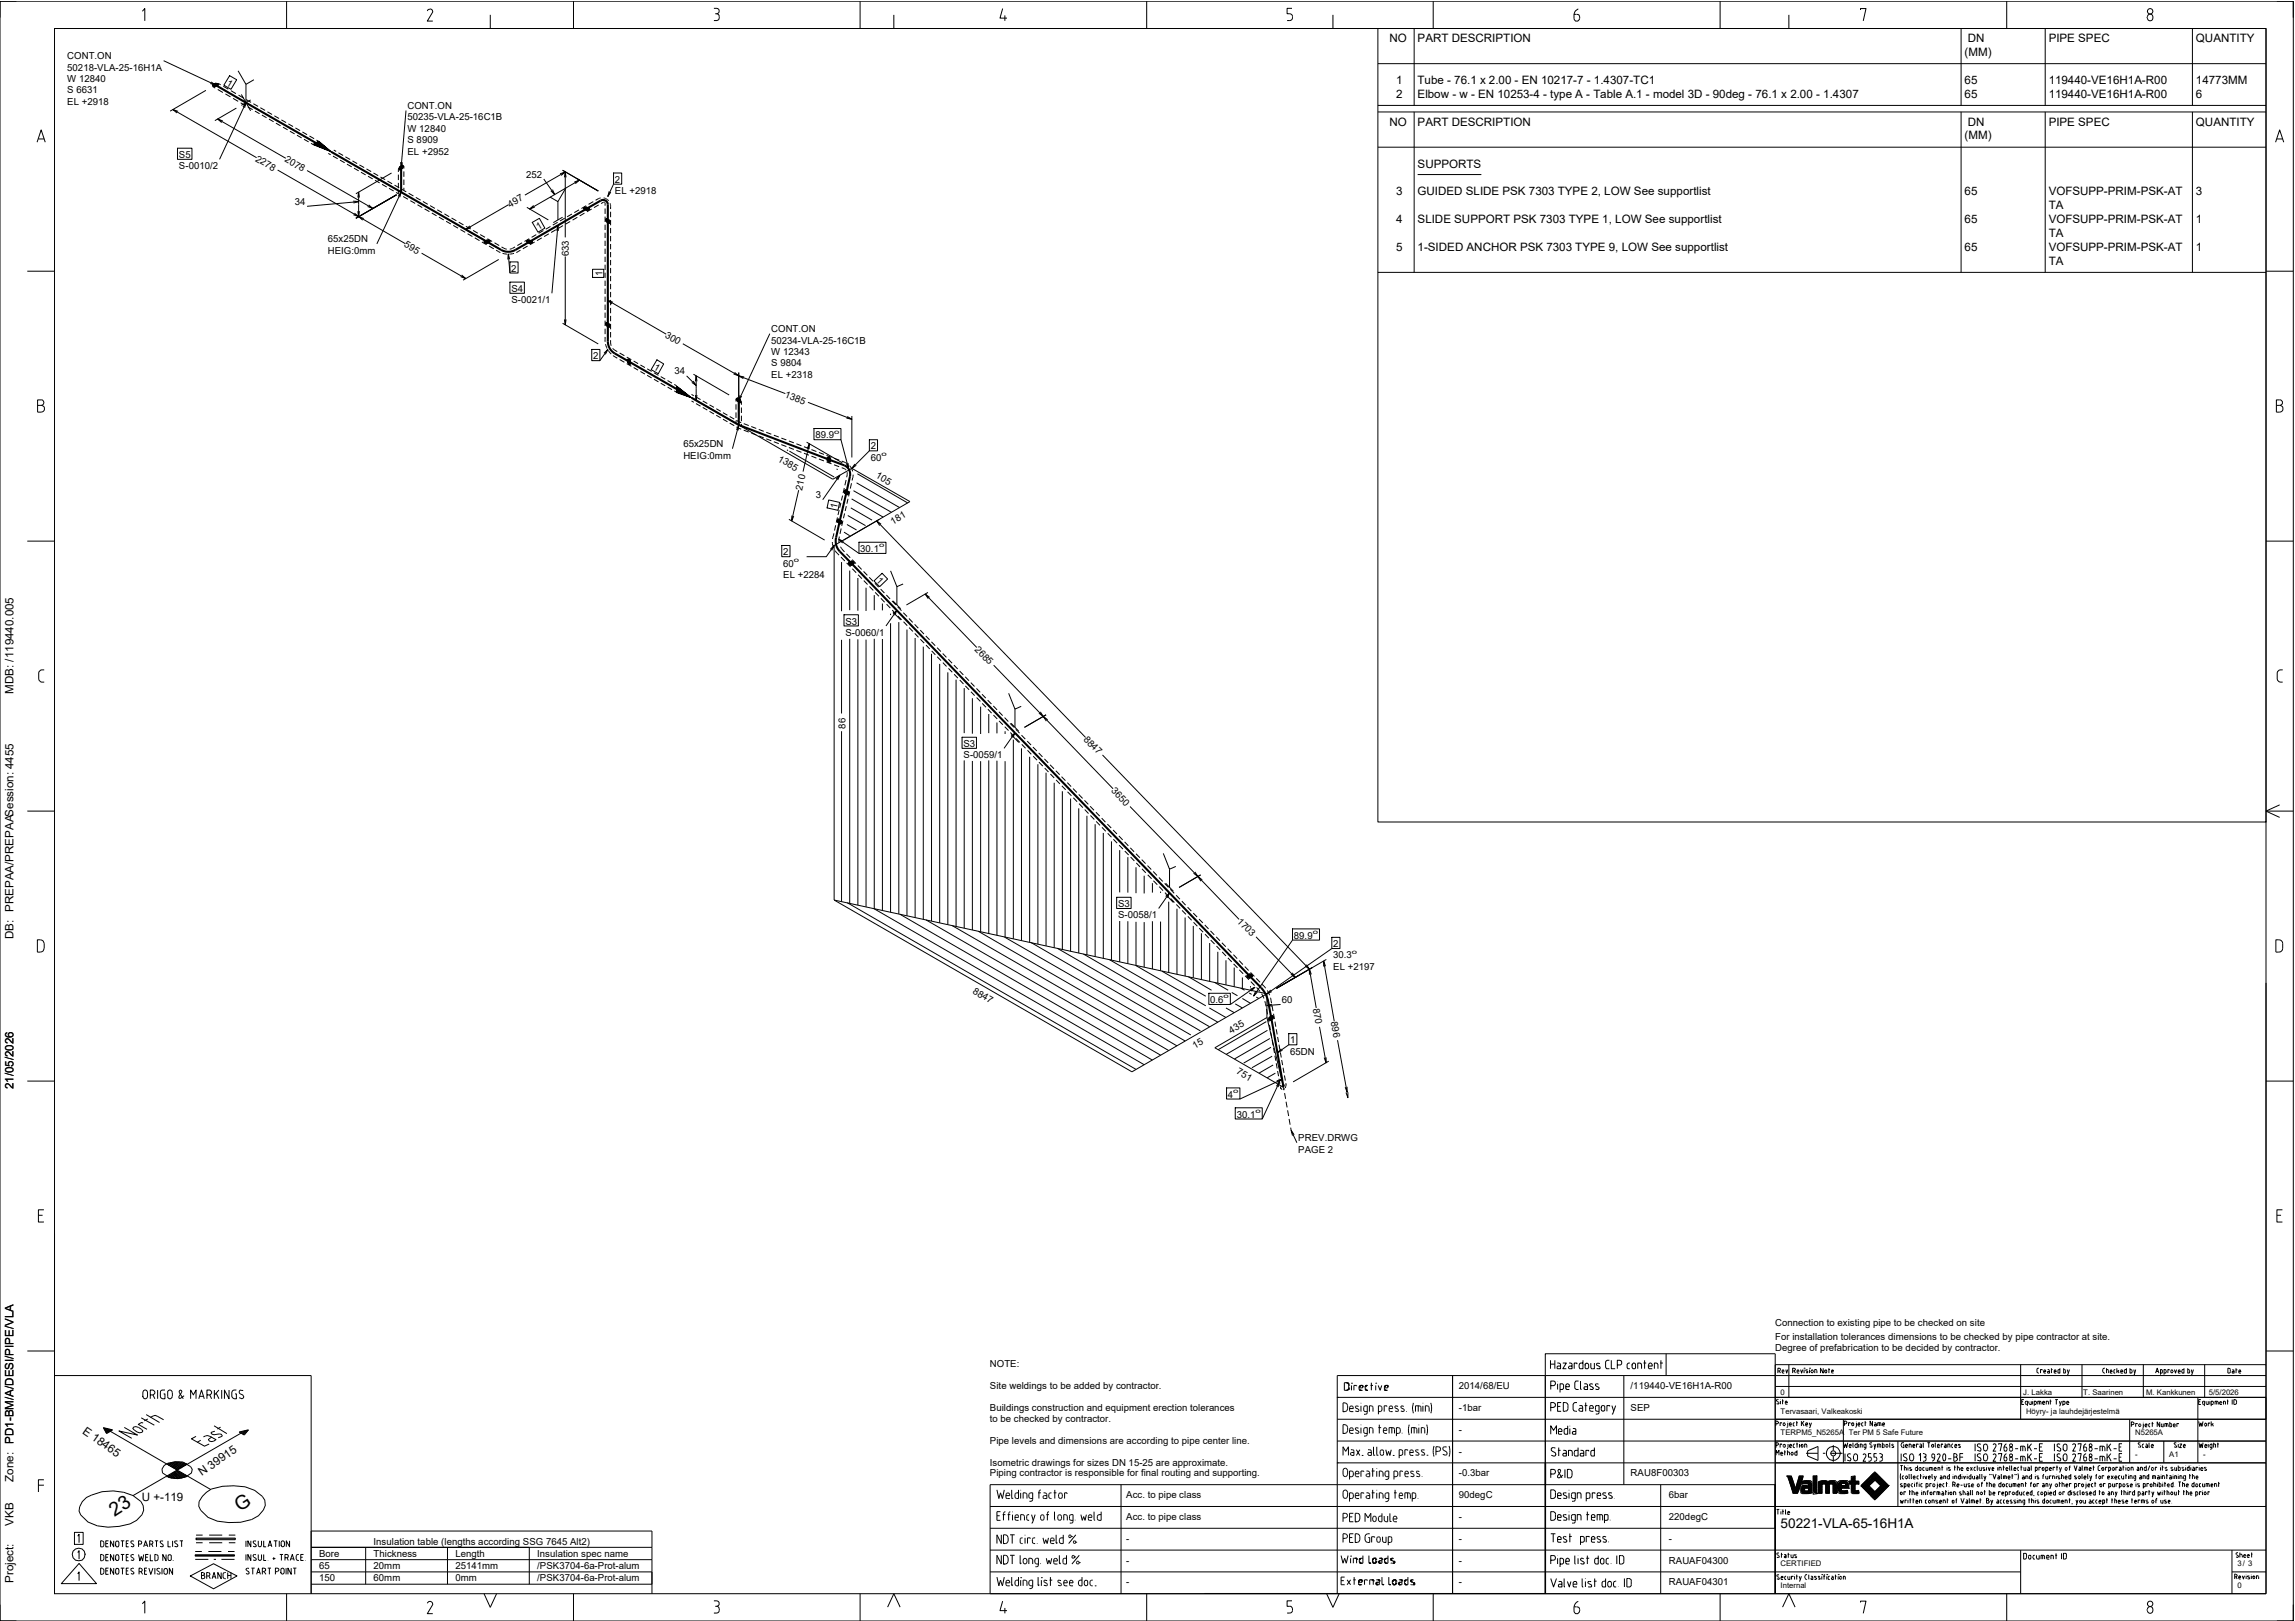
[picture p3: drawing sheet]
<svg xmlns="http://www.w3.org/2000/svg" width="841mm" height="594mm" viewBox="0 0 841 594" stroke-linecap="round" stroke-linejoin="round" font-family="sans-serif">
<defs><g id="words">
<g font-size="7.1">
<text x="42" y="556" transform="rotate(-33 42 556)">23</text>
<text x="87.9" y="554" transform="rotate(-33 87.9 554)">G</text>
</g>
<text font-size="4.9" x="652.5" y="560">50221-VLA-65-16H1A</text>
<g font-size="4.2">
<text x="509.2" y="15.5">NO</text>
<text x="519.5" y="15.5">PART DESCRIPTION</text>
<text x="721.1" y="15.5">DN</text>
<text x="750.7" y="15.5">PIPE SPEC</text>
<text x="804.7" y="15.5">QUANTITY</text>
<text x="719.9" y="20.5">(MM)</text>
<text x="511.6" y="30.8">1</text>
<text x="511.6" y="35.9">2</text>
<text x="519.5" y="30.8">Tube - 76.1 x 2.00 - EN 10217-7 - 1.4307-TC1</text>
<text x="519.5" y="35.9">Elbow - w - EN 10253-4 - type A - Table A.1 - model 3D - 90deg - 76.1 x 2.00 - 1.4307</text>
<text x="719.9" y="30.8">65</text>
<text x="719.9" y="35.9">65</text>
<text x="750.7" y="30.8">119440-VE16H1A-R00</text>
<text x="750.7" y="35.9">119440-VE16H1A-R00</text>
<text x="804.7" y="30.8">14773MM</text>
<text x="804.7" y="35.9">6</text>
<text x="509.2" y="46.1">NO</text>
<text x="519.5" y="46.1">PART DESCRIPTION</text>
<text x="721.1" y="46.1">DN</text>
<text x="750.7" y="46.1">PIPE SPEC</text>
<text x="804.7" y="46.1">QUANTITY</text>
<text x="719.9" y="51.1">(MM)</text>
<text x="519.5" y="61.4">SUPPORTS</text>
<text x="511.6" y="71.6">3</text>
<text x="519.5" y="71.6">GUIDED SLIDE PSK 7303 TYPE 2, LOW See supportlist</text>
<text x="719.9" y="71.6">65</text>
<text x="750.7" y="71.6">VOFSUPP-PRIM-PSK-AT</text>
<text x="804.7" y="71.6">3</text>
<text x="750.7" y="76.6">TA</text>
<text x="511.6" y="81.8">4</text>
<text x="519.5" y="81.8">SLIDE SUPPORT PSK 7303 TYPE 1, LOW See supportlist</text>
<text x="719.9" y="81.8">65</text>
<text x="750.7" y="81.8">VOFSUPP-PRIM-PSK-AT</text>
<text x="804.7" y="81.8">1</text>
<text x="750.7" y="86.8">TA</text>
<text x="511.6" y="92">5</text>
<text x="519.5" y="92">1-SIDED ANCHOR PSK 7303 TYPE 9, LOW See supportlist</text>
<text x="719.9" y="92">65</text>
<text x="750.7" y="92">VOFSUPP-PRIM-PSK-AT</text>
<text x="804.7" y="92">1</text>
<text x="750.7" y="97">TA</text>
<text x="5" y="254.2" transform="rotate(-90 5 254.2)">MDB: /119440.005</text>
<text x="5" y="344.2" transform="rotate(-90 5 344.2)">DB: PREPAA/PREPAASession: 4455</text>
<text x="5" y="399.1" transform="rotate(-90 5 399.1)">21/05/2026</text>
<text x="30" y="525" transform="rotate(35 30 525)">E 18465</text>
<text x="5" y="529" transform="rotate(-90 5 529)">PD1-BM/A/DESI/PIPE/VLA</text>
<text x="5" y="543" transform="rotate(-90 5 543)">Zone:</text>
<text x="74" y="541" transform="rotate(-35 74 541)">N 39915</text>
<text x="52" y="550">U +-119</text>
<text x="5" y="559" transform="rotate(-90 5 559)">VKB</text>
<text x="5" y="580" transform="rotate(-90 5 580)">Project:</text>
</g>
<g font-size="3.5">
<text x="24.7" y="21.7">CONT.ON</text>
<text x="24.7" y="25.9">50218-VLA-25-16H1A</text>
<text x="24.7" y="30">W 12840</text>
<text x="24.7" y="34.2">S 6631</text>
<text x="82.8" y="31" transform="rotate(30 82.8 31)">1</text>
<text x="24.7" y="38.4">EL +2918</text>
<text x="149.3" y="40">CONT.ON</text>
<text x="149.3" y="44.1">50235-VLA-25-16C1B</text>
<text x="149.3" y="48.3">W 12840</text>
<text x="149.3" y="52.5">S 8909</text>
<text x="65.6" y="57.9">S5</text>
<text x="93.4" y="58.9" transform="rotate(30 93.4 58.9)">2278</text>
<text x="104.2" y="59.1" transform="rotate(30 104.2 59.1)">2078</text>
<text x="149.3" y="56.7">EL +2952</text>
<text x="65.6" y="62.1">S-0010/2</text>
<text x="192.8" y="65.1">252</text>
<text x="225.3" y="67">2</text>
<text x="225.3" y="71.1">EL +2918</text>
<text x="108.1" y="75.1">34</text>
<text x="187" y="76.1" transform="rotate(-30 187 76.1)">497</text>
<text x="120.1" y="88.9">65x25DN</text>
<text x="197.3" y="84.3" transform="rotate(-30 197.3 84.3)">1</text>
<text x="120.1" y="93">HEIG:0mm</text>
<text x="147.9" y="90.3" transform="rotate(30 147.9 90.3)">595</text>
<text x="208.4" y="93.9" transform="rotate(-90 208.4 93.9)">633</text>
<text x="187.4" y="99.5">2</text>
<text x="220.7" y="101.1" transform="rotate(-90 220.7 101.1)">1</text>
<text x="187.4" y="106.9">S4</text>
<text x="187.4" y="111.1">S-0021/1</text>
<text x="243.5" y="123.5" transform="rotate(30 243.5 123.5)">300</text>
<text x="282.6" y="121.7">CONT.ON</text>
<text x="282.6" y="125.9">50234-VLA-25-16C1B</text>
<text x="217.4" y="131.6">2</text>
<text x="282.6" y="130.1">W 12343</text>
<text x="239.3" y="135.3" transform="rotate(30 239.3 135.3)">1</text>
<text x="247.2" y="137.2">34</text>
<text x="282.6" y="134.2">S 9804</text>
<text x="282.6" y="138.4">EL +2318</text>
<text x="287.3" y="145.4" transform="rotate(21 287.3 145.4)">1385</text>
<text x="298.8" y="160.6">89.9</text>
<text x="250.4" y="163.9">65x25DN</text>
<text x="319.1" y="164.7">2</text>
<text x="250.4" y="168.1">HEIG:0mm</text>
<text x="284.8" y="168.8" transform="rotate(30 284.8 168.8)">1385</text>
<text x="319.1" y="168.9">60</text>
<text x="293.9" y="179.9" transform="rotate(-77 293.9 179.9)">210</text>
<text x="320.7" y="174.9" transform="rotate(30 320.7 174.9)">105</text>
<text x="299" y="182.6">3</text>
<text x="306.7" y="186.4" transform="rotate(-77 306.7 186.4)">1</text>
<text x="327.2" y="192.3" transform="rotate(-30 327.2 192.3)">181</text>
<text x="287" y="203.5">2</text>
<text x="315.3" y="202.3">30.1</text>
<text x="287" y="207.6">60</text>
<text x="287" y="211.8">EL +2284</text>
<text x="320.9" y="212.9" transform="rotate(46 320.9 212.9)">1</text>
<text x="309.8" y="228.9">S3</text>
<text x="309.8" y="233">S-0060/1</text>
<text x="357" y="238.1" transform="rotate(46 357 238.1)">2685</text>
<text x="309.9" y="267" transform="rotate(-90 309.9 267)">86</text>
<text x="353.1" y="273.7">S3</text>
<text x="396.9" y="271.1" transform="rotate(46 396.9 271.1)">8847</text>
<text x="353.1" y="277.9">S-0059/1</text>
<text x="407" y="289.9" transform="rotate(46 407 289.9)">3650</text>
<text x="409.7" y="332.4">S3</text>
<text x="409.7" y="336.6">S-0058/1</text>
<text x="453.2" y="337.7" transform="rotate(46 453.2 337.7)">1703</text>
<text x="474.2" y="344">89.9</text>
<text x="488.5" y="347.1">2</text>
<text x="488.5" y="351.2">30.3</text>
<text x="488.5" y="355.4">EL +2197</text>
<text x="356.3" y="363.8" transform="rotate(30 356.3 363.8)">8847</text>
<text x="443.5" y="367.5">0.6</text>
<text x="469.8" y="367.5">60</text>
<text x="481.1" y="369.6" transform="rotate(80 481.1 369.6)">870</text>
<text x="487.7" y="374.5" transform="rotate(80 487.7 374.5)">896</text>
<text x="451.2" y="378.8" transform="rotate(-30 451.2 378.8)">435</text>
<text x="472.7" y="382.4">1</text>
<text x="437.9" y="384.2" transform="rotate(-30 437.9 384.2)">15</text>
<text x="472.7" y="386.5">65DN</text>
<text x="452.9" y="393.3" transform="rotate(30 452.9 393.3)">751</text>
<text x="449.9" y="402.2">4</text>
<text x="453.2" y="409.5">30.1</text>
<text x="475.8" y="418.2">PREV.DRWG</text>
<text x="475.8" y="422.4">PAGE 2</text>
<text x="650.5" y="486.1">Connection to existing pipe to be checked on site</text>
<text x="650.5" y="491.1">For installation tolerances dimensions to be checked by pipe contractor at site.</text>
<text x="650.5" y="495.1">Degree of prefabrication to be decided by contractor.</text>
<text x="362.7" y="501">NOTE:</text>
<text x="362.7" y="509">Site weldings to be added by contractor.</text>
<text x="534.6" y="509">2014/68/EU</text>
<text x="597.6" y="509">/119440-VE16H1A-R00</text>
<text x="362.7" y="517">Buildings construction and equipment erection tolerances</text>
<text x="362.7" y="521">to be checked by contractor.</text>
<text x="534.6" y="517">-1bar</text>
<text x="597.6" y="517">SEP</text>
<text x="534.6" y="525">-</text>
<text x="362.7" y="529">Pipe levels and dimensions are according to pipe center line.</text>
<text x="534.6" y="533">-</text>
<text x="362.7" y="537">Isometric drawings for sizes DN 15-25 are approximate.</text>
<text x="362.7" y="541">Piping contractor is responsible for final routing and supporting.</text>
<text x="534.6" y="541">-0.3bar</text>
<text x="597.6" y="541">RAU8F00303</text>
<text x="412.7" y="549">Acc. to pipe class</text>
<text x="534.6" y="549">90degC</text>
<text x="611.5" y="549">6bar</text>
<text x="412.7" y="557">Acc. to pipe class</text>
<text x="534.6" y="557">-</text>
<text x="611.5" y="557">220degC</text>
<text x="136.9" y="566">Insulation table (lengths according SSG 7645 Alt2)</text>
<text x="412.7" y="565">-</text>
<text x="534.6" y="565">-</text>
<text x="611.5" y="565">-</text>
<text x="116.9" y="570.5">Bore</text>
<text x="116.9" y="575">65</text>
<text x="136.9" y="570.5">Thickness</text>
<text x="136.9" y="575">20mm</text>
<text x="166.9" y="570.5">Length</text>
<text x="166.9" y="575">25141mm</text>
<text x="196.9" y="570.5">Insulation spec name</text>
<text x="196.9" y="575">/PSK3704-6a-Prot-alum</text>
<text x="412.7" y="573">-</text>
<text x="534.6" y="573">-</text>
<text x="611.5" y="573">RAUAF04300</text>
<text x="116.9" y="579.5">150</text>
<text x="136.9" y="579.5">60mm</text>
<text x="166.9" y="579.5">0mm</text>
<text x="196.9" y="579.5">/PSK3704-6a-Prot-alum</text>
<text x="412.7" y="581">-</text>
<text x="534.6" y="581">-</text>
<text x="611.5" y="581">RAUAF04301</text>
</g>
<g font-size="2.8">
<text x="652.5" y="511">0</text>
<text x="741.4" y="511">J. Lakka</text>
<text x="763.4" y="511">T. Saarinen</text>
<text x="786.4" y="511">M. Kankkunen</text>
<text x="809.4" y="511">5/5/2026</text>
<text x="652.5" y="518">Tervasaari, Valkeakoski</text>
<text x="742.4" y="518">Höyry- ja lauhdejärjestelmä</text>
<text x="652.5" y="526">TERPM5_N5265A</text>
<text x="677.5" y="526">Ter PM 5 Safe Future</text>
<text x="782.4" y="526">N5265A</text>
<text x="782.4" y="534">-</text>
<text x="794.9" y="534">A1</text>
<text x="807.4" y="534">-</text>
<text x="652.5" y="574">CERTIFIED</text>
<text x="819.9" y="574">3/ 3</text>
<text x="652.5" y="582">Internal</text>
<text x="819.9" y="582">0</text>
</g>
<g font-size="2.3">
<text x="305.7" y="158.9">o</text>
<text x="323" y="167.2">o</text>
<text x="322.2" y="200.6">o</text>
<text x="290.9" y="206">o</text>
<text x="481" y="342.3">o</text>
<text x="495.4" y="349.6">o</text>
<text x="448.4" y="365.9">o</text>
<text x="451.9" y="400.5">o</text>
<text x="460.1" y="407.9">o</text>
</g>
</g></defs>
<g fill="none" stroke="#000" stroke-width=".37">
<path d="M0 .4h840.4v593.6h-840.4zM6 .4h-6v6.1M20 10.4h810.4v573.6h-810.4zM52.2 4.1l.9-1v4.5M105 .4v10M157.6 3.4h-.5l-.5 .6M157.6 3.2a.95 .95 0 0 1 .8 1.5l-1.8 3h2M179.7 5.4v5M210.2 .4v10M261.6 3.1h1a1.03 1.03 0 0 1 .9 1.2 1.03 1.03 0 0 1-1.4 .7M262.6 5a.89 .89 0 0 1 .9 1M263.5 6.5a.89 .89 0 0 1-.9 1h-1"/>
<path d="M263.6 6v.5M315.2 .4v10M327.5 5.4v5M367.4 3.1l-1 3.5h2.6M368.2 5.6v2M420.2 .4v10M473.4 3.1h-1.7v1.9h1a1.28 1.28 0 0 1 1 1.3 1.28 1.28 0 0 1-1 1.2h-1M488.5 5.4v5M504.9 10.4h325.5v290.8h-325.5zM504.9 10.4h325.5M518.2 10.4v28.2M525.2 .4v10"/>
<path d="M577.8 5.3h-1v1.4a.99 .99 0 0 0 1 1 .99 .99 0 0 0 1-1M577.9 5.3a1.02 1.02 0 0 1 1 1.4M578.4 3.2a2.37 2.37 0 0 0-1.6 2.1M630.3 .4v10M655.5 5.4v5M681.8 3.7v-.6h2l-1 4.5M718.6 10.4v28.2M735.4 .4v10M749.5 10.4v28.2M786.8 6.2v.4M786.9 6.2a1.1 1.1 0 0 1 1.6-.9 1.1 1.1 0 0 1 .3 1.7 .99 .99 0 0 1-1.1 .6 .99 .99 0 0 1-.8-1M803.4 10.4v28.2"/>
<path d="M834.4 .4h6v6.1M60 22.2l18.9 8.9M75.5 33.1l-13.1 7.6M77.4 30l1.5 1.1-1.8-.5M77.8 31.1l1.1-.6 .9 .1 .2 .5-1.1 .6-.9-.1zM78 31.7l.9 .6M79.8 32.8l1.9 1.1M79.9 30.5l1 .6M81.8 31.6l1.9 1.1M82.6 34.4l1.9 1.1M84.1 27.7l2.6 1.5-2.1 3.5-2.6-1.5zM84.6 33.2l1.9 1.1"/>
<path d="M85.4 36l1.9 1.1M86.6 39.6l-7.9 4.6M87.2 25.9l2.9 5 2.9-1.7M87.4 34.9l1.9 1M88.2 37.7l1.8 1M88.4 34.6l3.4 6M89 39.2l1.1-1.6-.5 1.9M90.1 30.9v6.7l-9.6 20.8M90.2 36.5l1.8 1M90.8 39.2l1.8 1M91.8 36.6l-3.4 2M92.8 38l1.8 1"/>
<path d="M95.4 39.5l1.7 1M504.9 23.3h325.5M504.9 38.6h325.5M13.6 52.1l1.5-4.5 1.5 4.5M14.1 50.9h2.1M63.4 40.1l30.6 17.7M65 54.3h5.3v4.1h-5.3zM65.3 40.8l-1.9-.7 1.5 1.3M79.7 43.6l25 14.4M81.6 44.3l-1.9-.7 1.5 1.3M93.4 40.7l1.7 1M96 42.2l1.7 .9"/>
<path d="M98 41l1.7 .9M98.6 43.6l1.7 1M100.5 42.4l1.8 1M101.1 45.1l1.7 1M103.1 43.9l1.7 1M103.7 46.6l1.7 1M105.7 45.4l1.7 1M106.2 48.1l1.8 1M108.3 46.9l1.7 1M108.8 49.6l1.7 .9M110.8 48.4l1.7 .9M111.4 51l1.7 1"/>
<path d="M113.4 49.8l1.7 1M114 52.5l.8 .5M115.8 52.4l2.4 1.4-2.7-1.3 .5-.3 2.7 1.9-3.3-1.5 .8-.4 3 2.2-3.9-1.7 1-.6 3.5 2.6-4.7-1.9 1.4-.8 3.8 3-5.3-2.2 1.6-.9 4.2 3.4-5.9-2.4 1.8-1.1 4.6 3.8-6.5-2.6 2.1-1.2 4.4 3.8M115.9 51.3l.9 .5M120.3 56.2l.9 .5M122 57.2l1.8 1M122.3 55l.9 .5M124 56l1.7 1M124.6 58.7l1.7 .9M126.6 57.5l1.7 .9M129.2 59l1.7 .9M146.8 59.4l.2 2 .5-1.9"/>
<path d="M148.8 40.5l-1.8 20.9M504.9 41h325.5M504.9 53.9h325.5M518.2 41v58.8M718.6 41v58.8M749.5 41v58.8M803.4 41v58.8M833.9 52.1l1.5-4.5 1.5 4.5M834.4 50.9h2.1M101.7 62.3l29.7 17.1M112.5 62.5l24.1 13.9M127.1 60.2l1.8 .9"/>
<path d="M129.4 73.7l2 .2-1.9 .5M129.7 61.6l1.7 1M129.9 78.1l1.5 1.3-1.9-.7M131.1 77.4l.3 2 .3-2M131.1 72.4l.3-2 .3 2M131.4 79.4l17.1 9.9M131.4 70.4v9M131.4 73.9l-18.9 1.7M131.7 60.4l1.8 1M132.3 63.1l1.7 1M134.3 61.9l1.7 1M134.9 64.6l1.7 1"/>
<path d="M135.1 75.1l1.5 1.3-1.9-.7M135.6 77l9.7-5.6-14.9 8.6M136.9 63.4l1.7 1M137.4 66.1l1.7 .9M139.4 64.9l1.7 .9M140 67.6l1.7 .9M142 66.4l1.7 .9M142.6 69l1.7 1M143.5 63.4l-13.1 7.6M144.6 67.8l1.7 1M145.1 70.5l.9 .5M145.9 72l1.1-1.6-.5 1.9"/>
<path d="M146 71l.9 .5M146 62v1M146 64v2M146 67v2M146 70v1M146.5 61.1l1-.6 .4 .4-.4 .8-1 .6-.4-.4zM147 70.4l-8.9 19M147.1 69.3l.9 .5M147.8 72l1.7 1M148 69.8l.9 .5M148 60.8v1M148 62.8v2"/>
<path d="M148 65.8v2M148 68.8v1M149.7 70.8l1.8 1M150.4 73.5l1.7 1M152.4 72.3l1.7 1M153 75l1.7 1.1M155 73.8l1.7 1.1M155.6 76.5l1.8 1.1M157.6 75.4l1.8 1M158.2 78.1l1.8 1M160.2 76.9l1.8 1M160.9 79.6l1.7 1"/>
<path d="M162.9 78.4l1.7 1M165.5 79.9l1.7 1M186.4 75l-15.7 9.1M192.4 71.5l14.7-8.5v24M193.1 76l7.8 4.6M195.6 75.3l-1.5 1.3 1.9-.7M199.3 65.6l4 5.7M202.5 69.5l.8 1.8-1.5-1.4M203.3 71.3l-9.2 5.3M204.4 73.9v6.7M205.2 63.7l1.9-.7-1.5 1.3M206.2 62.4l13 7.6"/>
<path d="M206.2 79.6l-3.4 2M206.8 65l.3-2 .3 2M206.9 79.9l-1.7 1.1M207.4 68.9l-3 5-2.9-1.7M209.6 78.4l-1.8 1.1M210.5 66.7l1.8-.7-1.5 1.3M211.6 79.6l-1.8 1.1M212.2 76.9l-1.7 1M212.3 66l-9 5.3M214 76l.9-.1 1.1 .6-.2 .5-.9 .1-1-.6zM214.2 78.1l-1.8 1M214.8 75.4l-1.7 1"/>
<path d="M216.8 76.6l-1.7 1M217.4 73.9l-1.7 1M219.4 75.1l-1.7 1M220.1 72.5l-1.8 .9M221.2 72.5l1 .4 .8 .7M221.5 74.1h.1M221.5 74.1l-1.2 .5M221.5 74.1l.1 .1M221.7 74.2v1.2M221.7 74.2h.1M221.7 76.4v2M221.7 79.4v2"/>
<path d="M223.2 70.1l-.5 1.9 1.1-1.6M223.6 74.5l.2 1.1M223.7 75.6v1M223.7 77.6v2M224.8 63.4h3v4.1h-3zM224.8 67.5l-2.1 4.5M519.5 64h23.3M10 99.4h10M133.3 80.1l-1.9-.7 1.5 1.3M154.5 92.8l16.2 9.3M163.5 81.1l1.7 1M166.1 82.6l1.8 1"/>
<path d="M168.1 81.4l1.7 1M168.7 84.1l1.8 1M169.7 83.5l13.1 7.6M170.7 82.9l1.8 1M171.3 85.7l1.8 1M172.2 82.8l-1.5 1.3 1.9-.7M173.4 84.4l1.7 1.1M174 87.1l1.7 1.1M176 86l1.7 1M176.6 88.7l1.7 1M177.4 88.6l1.1-.6 .9 .1 .2 .5-1.1 .6-.9-.1zM178.6 87.5l1.7 1"/>
<path d="M179.2 90.2l1.7 1M181.2 89l1.7 1M181.8 91.7l.9 .5M182.6 92.2l.8 .4M182.8 95.1l-13.1 7.6M183.8 90.5l1.9 .8M184.2 92.8l1.6 .3M186.3 93.1l.6 7M186.8 95l-.5-1.9-.2 2M186.9 96h3v4.1h-3zM187.8 91l-1 .3M188.4 92.8l-1.7 .3"/>
<path d="M188.7 90.5l-.8 .5M189.9 92.2l-.8 .4M190.7 91.7l-.8 .5M191.3 89l-1.7 1M193.2 88.1l.9-.1 1.1 .6-.2 .5-.9 .1-1.1-.6zM193.3 90.2l-1.7 1M193.9 87.5l-1.7 1M195 81.5l2.7-1.5 2 3.6-2.5 1.5zM195.9 88.7l-1.7 1M196.5 86l-1.7 1M198.5 87.2l-1.7 1M199.1 84.5l-1.7 1"/>
<path d="M201.1 85.7l-1.7 1M201.7 83l-1.7 1M203.7 84.2l-1.7 1M204 84.5l.4-1.9 .2 2M204.3 81.5l-1.7 1M204.4 82.6l-2.2 24.9M206.3 82.7l-1.7 1M207.1 94v25.1M208.9 81.2l-1.7 1M217.1 98.7h4.1v3h-4.1zM221.7 82.3v2M221.7 85.3v1.9"/>
<path d="M221.7 88.2v1.9M221.7 91.1v2M221.7 94.1v1.9M221.7 97v1.9M221.7 99.9v2M222.2 80.1l1 .6 .4 .8-.4 .4-1-.6-.4-.8zM223.7 80.6v2M223.7 83.5v2M223.7 86.5v1.9M223.7 89.4v2M223.7 92.3v2M223.7 95.2v2"/>
<path d="M223.7 98.2v1.9M504.9 99.8h325.5M830.4 99.4h10M169.2 100.8l1.5 1.3-1.9-.7M186.9 103.4h5.3v4.1h-5.3zM206.2 118.5l13 7.5M206.8 117l.3 2.1 .3-2.1M221.7 102.8v2M221.7 105.8v1.9M221.7 108.7v1.9M221.7 111.6v2M221.7 114.5v2"/>
<path d="M221.7 117.5v2M222.2 118.2l1 .6 .4 .7-.4 .5-1-.6-.4-.8zM222.7 108.9v15.2M222.7 110.1l21.4 12.4M223.7 101.1v1.9M223.7 104v2M223.7 107v1.9M223.7 109.9v2M223.7 112.8v2M223.7 115.7v2M223.7 118.7v2M224.6 110.8l-1.9-.7 1.5 1.3"/>
<path d="M216.8 128.1h3v4.1h-3zM221.3 129.4l1.4-1.3-.9 1.7M221.7 120.4v2.1M221.7 123.5v1.8M221.9 126.1l.6 1.6M222.7 128.1l-2.9 4.1M222.9 128.4l1.1 1.3M223.7 121.7v2M223.7 124.7v1M223.8 125.7l.2 1M224.5 127.6l1.7 1.2M224.6 130.3l1.6 1"/>
<path d="M227.1 129.4l1.7 .9M227.1 131.7l1.7 1.1M229.7 130.9l1.7 .9M229.7 133.2l1.7 1M230 131.6h.5l.5 .6v1.2l-.5 .1-.5-.7zM232.2 132.3l1.6 .9M232.2 134.7l1.6 .9M234.7 133.7l1.6 1M234.7 136.1l1.6 1M237.1 135.1l1.7 1M237.1 137.5l1.7 1M239.6 136.6l1.7 .9"/>
<path d="M239.6 139l1.7 .9M240.7 131.9l2.5 1.5-2 3.5-2.6-1.5zM242.1 138l1.7 1M244.6 139.4l1.6 1M250.2 126l20.5 11.7 17.1 6.5M251.6 137.7l3.5 3.5M254 139.6l1.1 1.6-1.6-1.1M254.1 137.1l13.1 7.6M254.8 139.7l.3-2 .3 2M255.1 137.7v9M269.2 136.5l1.5 1.2-1.9-.6M270.7 136.5v17.2"/>
<path d="M272.7 138.1l-2-.4 1.7 1M282.1 122.3l-11.4 24.4M13.8 146.5h1.3a1.01 1.01 0 0 1 1 1 1.01 1.01 0 0 1-1 1 1.24 1.24 0 0 1 1.2 1.3 1.24 1.24 0 0 1-1.2 1.2h-1.3zM13.8 148.5h1.3M242.1 140.4l1.7 1M244.6 141.8l1.6 1M247.1 140.9l.8 .4M247.1 143.2l.8 .5M247.9 142.5l2.4 1.4-2.4-1.6v.5l2.9 1.4-2.9-2.1v.9l3.4 1.5-3.4-2.6v1.2l4 1.8-4-3.1v1.5l4.5 1.8-4.5-3.5v1.9l5 1.9-5-3.9v2.1l5.5 2.1-5.5-4.2v2.3l5.5 1.9M253.4 144.5l.8 .5M253.4 146.9l.8 .5M254.1 146.1l14.9 8.6"/>
<path d="M254.8 144.7l.3 2 .3-2M255.1 145.5l1.6 .9M255.1 147.9l1.6 .9M257.5 146.9l1.7 1M257.5 149.3l1.7 1M260 148.4l1.6 .9M260 150.7l1.6 1M262.5 149.8l1.6 .9M262.5 152.2l1.6 .9M264.9 151.2l1.7 1M264.9 153.6l1.7 1M267.4 152.6l1.7 1"/>
<path d="M267.4 155l1.7 1M269.7 146.1v1M269.7 148.1v2M269.7 151.1v2M269.7 154.1v1M269.8 146.2l.4-.4 1 .6 .4 .8-.4 .4-1-.6zM269.9 154l1.7 .9M269.9 156.5l1.7 .8M269.9 157.5l.8-1.8-.2 2M271.2 144.9l-.5 1.8 1.1-1.6M271.7 147.3v1M271.7 149.3v2"/>
<path d="M271.7 152.3v2M271.7 155.3v1M272.5 155.2l1.9 .7M272.5 157.6l1.9 .7M275.3 156.3l1.8 .7M275.3 158.7l1.8 .7M278.1 157.4l1.8 .7M278.1 159.7l1.8 .8M280.8 158.4l1.8 .7M283.6 159.5l1.8 .7M296.1 147.4l16.1 6.2M298.3 157h9.9v4.1h-9.9z"/>
<path d="M310.5 152.6l1.7 1-2-.4M312.2 152.4v15.2M834.2 146.5h1.2a1.01 1.01 0 0 1 1 1 1.01 1.01 0 0 1-1 1 1.24 1.24 0 0 1 1.2 1.3 1.24 1.24 0 0 1-1.2 1.2h-1.2zM834.2 148.5h1.2M268.4 164.4l2.3-8.7 34.5 19.9 7-4M280.8 160.8l1.8 .7M283.6 161.9l1.8 .7M286.3 160.5l1.9 .7M286.3 162.9l1.9 .7M288.4 164.8l.4 .3M289.1 161.6l1.8 .7M289.1 164l1.8 .7"/>
<path d="M289.3 165.3l16.4 9.5M291.8 162.6l1.9 .7M291.8 165l1.9 .8M292.7 179.6l-2.6 11.3M294.6 163.7l1.8 .7M294.6 166.1l1.8 .7M295.6 162l13.1 7.6M295.8 164.4l.8-1.8-.1 2M296.6 162.6l-2.3 10.2M297.3 164.7l1.9 .8M297.3 167.1l1.9 .8M300.1 165.8l1.8 .7"/>
<path d="M300.1 168.2l1.8 .7M302.9 166.9l1.8 .7M302.9 169.3l1.8 .7M303.2 167.6l.6-.2 .6 .6v1.2l-.6 .2-.6-.6zM305.6 167.9l1.9 .7M305.6 170.3l1.9 .7M306.4 175.5l1.4-1.4-.8 1.8M306.6 171.8l.4 .3M307.8 174.1l-6.3 9M308.2 161.1l2.8 10.6M308.4 171.4l1.6 .9M308.4 169l2 .9"/>
<path d="M309.3 179.9l.5-.4 1.1 .6 .2 .8-.5 .4-1.1-.6zM309.4 178.8l-.4 1.9M310 175.9l-.4 1.9M310.4 173v.9M310.5 173.9l-.2 1M310.8 169.7l.2 2-.8-1.8M311.3 170.6l1.2 2.1M312 177.1l-.4 1.9M312.2 171.6l21.2 12.2-27.7 16.1M312.6 173.9l-.4 2.2M312.8 179.8l13.8 7.9M313.3 170l-1.1 1.6 1.6-1.1"/>
<path d="M313.9 176.9l15.8 9.1M314.2 173.6l18.5 10.7M318.6 161.1h3v4.1h-3zM318.6 165.2l-6.4 6.4M10 198.3h10M286.5 199.9h3v4.1h-3zM289.1 190.3l13.1 7.6M290.2 188.9l-.1 2 .8-1.8M303.7 183.2l4 .9-.6 2.9-4-.9zM305 198.6l.5 2.2M305.6 195.4l-.5 2.1M305.7 199.9l-2.9 4.1h-7.2"/>
<path d="M305.7 199.9v129.9M306.2 192.5l-.4 1.9M306.8 190.6l.5-.4 1.1 .6 .2 .8-.5 .4-1.1-.6zM306.9 189.6l-.4 1.9M307.4 197.6l.1 1.4M307.5 186.9l-.4 1.8M307.6 196.6l-.2 1 7.4 5.2M308.1 184.3l-.4 1.8M308.2 193.7l-.4 1.9M308.8 181.6l-.5 1.8M308.9 190.8l-.5 1.9M309.2 198.4l-1.8-.8 1.4 1.4"/>
<path d="M309.3 195l2.1 1.3M309.5 188.1l-.4 1.8M310.1 185.5l-.4 1.8M310.4 192.2l3.5 2M310.7 188.9l6.5 3.7M310.7 182.8l-.4 1.8M311.4 180l-.4 1.9M311.8 186.1l7.8 4.5M312.1 182.8l11.6 6.7M314.8 198.7h9.9v4.1h-9.9zM321.3 190.9l76.5 79.3M322.9 192.1l-1.6-1.2 1.1 1.7"/>
<path d="M830.4 198.3h10M304.3 201.3l1.4-1.4-.9 1.8M306 201.8l.7 .9M306.8 202.7l.7 .7M308 200.4l.8 1.1M308.2 204.1l1.4 1.5M308.4 206v18M308.8 201.5l.7 .7M310.2 202.9l1.4 1.5M310.3 206.3l1.4 1.4M311 206.3l1.1-.7 .8 .3 .1 .6-1.1 .7-.8-.3zM311.4 209.1v14.5"/>
<path d="M312.3 205.1l1.4 1.4M312.4 208.4l1.3 1.5M314.4 207.2l1.3 1.5M314.4 211.8v12M314.4 210.6l1.4 1.4M316.5 209.4l1.3 1.4M316.5 212.7l1.4 1.5M317.4 215.4v8.5M318.5 211.6l1.4 1.4M318.6 214.9l1.4 1.5M320.3 212.9l3-2.8 2 2.1-2.9 2.8zM320.4 218.1v5.5"/>
<path d="M320.6 213.7l1.4 1.5M320.7 217.1l1.4 1.4M322.7 215.9l1.4 1.4M322.8 219.2l1.4 1.5M324.8 218l1.4 1.5M326.3 209.2l2.4 5.8 2.2-1M328.7 215v6.7M339 217.7l18.9 19.6M340 217.1l-7.8 4.6M340.6 218.9l-1.6-1.2 1.2 1.7M308.4 234.5v27M309.3 225.3h5.3v4.1h-5.3z"/>
<path d="M311.4 234.1v96.9M314.4 234.3v97.4M317.4 234.4v97.9M320.4 234.1v98.9M323.4 221.2v2.5M323.4 234.2v99.4M324.9 221.4l1.4 1.4M326.3 224.9v.5M326.3 228.4v105.9M326.9 220.2l1.4 1.4M326.9 223.6l1.4 1.4M327.2 225.1l1.5-1.4-.9 1.8"/>
<path d="M327.2 224.3l2.8 2.9M327.2 220.2l2.8 2.9M328.7 223.7l-4 5.7M329 222.4l1.3 1.4M329 225.7l1.4 1.4M329.4 228v106.9M331 224.5l1.4 1.4M331.1 227.8l1.4 1.5M332.4 230.7v104.9M333.1 226.6l1.3 1.5M333.1 230l1.4 1.4M335.2 228.8l1.3 1.4"/>
<path d="M335.2 232.1l1.4 1.4M335.3 233.8v102.4M337.2 230.9l1.4 1.4M337.3 234.2l1.4 1.5M338.3 237v99.9M339.3 233.1l1.3 1.4M339.3 236.4l1.4 1.4M341.3 235.2l1.4 1.4M341.4 239.6v97.9M341.4 238.5l1.4 1.5M343.4 237.3l1.4 1.5M345.5 239.5l1.3 1.4"/>
<path d="M16.2 245.5l-1.3 .1-.7 1 .1 2.6 .6 .6 1.3 .2M343.4 240.7l1.4 1.4M344.3 243.3v94.9M345.5 242.8l1.4 1.4M347.3 246.4v92.4M347.5 241.6l1.4 1.4M347.6 244.9l1.4 1.4M349.6 243.7l1.3 1.4M349.6 247.1l1.4 1.4M350.3 249.1v90.4M351.6 245.9l1.4 1.4M351.7 249.2l1.4 1.4"/>
<path d="M353.3 252.2v16.5M353.7 248l1.4 1.4M353.7 251.3l1.4 1.5M355.8 250.1l1.3 1.5M355.8 253.5l1.4 1.4M356.3 255.9v12.9M357.8 252.3l1.4 1.4M357.9 255.6l1.4 1.4M359.3 259v10M359.9 254.4l1.3 1.4M359.9 257.8l1.4 1.4M361.9 256.6l1.4 1.4"/>
<path d="M362 259.9l1.4 1.4M364 258.7l1.4 1.4M364.1 243.8l43.8 45.2M369.6 254.1l2.3 5.7 2.3-1M371.9 259.8v6.7M836.5 245.5a1.46 1.46 0 0 0-2 1.1l.1 2.6a1.57 1.57 0 0 0 1.9 .8M308.4 267.9v62.5M352.6 270.2h5.2v4h-5.2zM353.3 278.6v61.5M356.3 278.8v62M359.3 278.9v62.5M362.3 261.6v7.1"/>
<path d="M362.3 278.6v63.5M364 262l1.4 1.4M365.3 264.7v4M365.3 278.7v64M366.1 260.8l1.3 1.4M366.1 264.2l1.4 1.4M368.1 262.9l1.4 1.5M368.2 266.3l1.4 1.4M368.3 267.9v1.1M368.3 278.9v64.5M370.2 265.1l1.4 1.4M370.2 268.4l1.4 1.5"/>
<path d="M370.5 269.9l1.4-1.4-.8 1.8M370.5 265l2.8 2.9M370.5 269.1l2.8 3M371.3 271v73M371.9 268.5l-4 5.7M372.2 267.2l1.4 1.5M372.3 270.6l1.4 1.5M374.3 269.4l1.4 1.4M374.3 274.2v70.5M374.4 272.8l1.4 1.4M376.4 271.6l1.4 1.4M376.5 274.9l1.4 1.5"/>
<path d="M377.3 277.3v68M378.5 273.7l1.4 1.5M378.6 277.1l1.4 1.4M380.6 275.9l1.4 1.5M380.7 279.3l1.4 1.4M381.2 260.9l1.1 1.6-1.6-1.2M382.7 278.1l1.4 1.4M383.3 261.9l-7.9 4.6M383.9 263.7l-1.6-1.2 1.1 1.8M404 276.6l75.8 78.6 2.5 14.2M10 297.2h10M380.3 280v66"/>
<path d="M382.8 281.5l1.4 1.4M383.3 283.1v63.5M384.8 280.3l1.4 1.4M384.9 283.6l1.4 1.5M386.3 286.8v60.5M386.9 282.4l1.4 1.5M387 285.8l1.4 1.4M389 284.6l1.4 1.5M389.1 288l1.4 1.4M389.3 289.9v58M391.1 286.8l1.4 1.4M391.2 290.2l1.4 1.4"/>
<path d="M392.3 292.6v56M393.2 289l1.4 1.4M393.3 292.3l1.4 1.5M395.3 291.1l1.4 1.5M395.3 296.2v53M395.4 294.5l1.4 1.4M397.4 293.3l1.4 1.4M397.5 296.7l1.4 1.4M398.3 298.9v51M399.5 295.5l1.4 1.4M399.6 298.8l1.4 1.5M401.6 297.6l1.4 1.5"/>
<path d="M403.7 299.8l1.4 1.5M414.1 295.5l40 41.4M830.4 297.2h10M830.4 297.2l5 2.3M835.4 294.9l-5 2.3M401.3 302v48.5M401.7 301l1.4 1.5M403.8 303.2l1.4 1.4M404.3 305.2v46M405.8 302l1.4 1.4M405.9 305.3l1.4 1.5M407.3 308.3v43.5"/>
<path d="M407.9 304.2l1.4 1.4M408 307.5l1.4 1.5M410 306.3l1.4 1.5M410.1 309.7l1.4 1.4M410.3 311.5v15.5M412.1 308.5l1.4 1.4M412.2 311.9l1.4 1.4M413.3 314.1v13M414.2 310.7l1.4 1.4M414.3 314l1.4 1.5M416.3 312.9l1.4 1.4M416.3 317.8v9.5"/>
<path d="M416.4 316.2l1.4 1.5M418.4 315l1.4 1.5M418.5 318.4l1.4 1.4M420.5 317.2l1.4 1.4M422.6 319.3l1.4 1.5M426.3 312.7l2.3 5.8 2.3-1M428.6 318.5v6.7M437.9 319.5l1.1 1.7-1.6-1.2M305.7 329.8l109.1 63 49.5-28.6M305.7 329.8l158.6 34.4M310.5 330.8l105.8 61.1M320.2 332.9l99.1 57.3"/>
<path d="M329.7 335l92.6 53.5M339.3 337.1l86 49.5M348.9 339.2l79.4 45.8M409.2 328.8h5.3v4.1h-5.3zM410.3 337.5v15M413.3 337.6v15.5M416.3 337.8v16M419.3 320.9v6.5M419.3 337.9v16.5M420.6 320.6l1.4 1.4M422.3 323.6v3.5M422.3 337.6v17.5"/>
<path d="M422.7 322.7l1.4 1.5M424.7 321.5l1.4 1.5M424.8 324.9l1.4 1.5M425.3 326.7v.5M425.3 337.7v18M426.8 323.7l1.4 1.5M426.9 327.1l1.4 1.4M427.2 328.6l1.4-1.4-.8 1.8M427.2 323.7l2.8 2.9M427.2 327.8l2.8 2.9M428.3 330.4v26M428.6 327.2l-4 5.7"/>
<path d="M428.9 325.9l1.4 1.4M429 329.2l1.4 1.5M431 328l1.4 1.5M431.1 331.4l1.4 1.5M431.3 333v24M433.1 330.2l1.4 1.5M433.2 333.6l1.4 1.5M434.3 336.2v21.5M435.2 332.4l1.4 1.5M435.3 335.8l1.4 1.4M437.3 334.6l1.4 1.4M437.3 339.3v19"/>
<path d="M437.4 338l1.4 1.4M439.4 336.8l1.4 1.4M440 320.6l-7.9 4.6M440.6 322.4l-1.6-1.2 1.1 1.7M441.5 338.9l1.4 1.5M13.7 344.4h1.1a1.4 1.4 0 0 1 1.4 1.3v1.8a1.39 1.39 0 0 1-1.4 1.4h-1.1zM358.5 341.3l72.8 41.9M368.1 343.4l66.2 38.1M377.8 345.4l58.6 33.9M387.4 347.5l52.5 30.3M397 349.6l46.3 26.7M406.6 351.7l39.7 22.9"/>
<path d="M416.2 353.8l25.7 14.8M425.8 355.9l16.1 9.2M435.5 357.9l8.5 5M439.5 340.1l1.4 1.5M440.3 342v17M441.6 342.3l1.4 1.5M443.3 345.6v14M443.6 341.1l1.4 1.5M443.7 344.5l1.4 1.4M445.1 360l5 2.9M445.7 343.3l1.4 1.4M445.8 346.7l1.4 1.4"/>
<path d="M446.3 348.8v11.5M447.8 345.5l1.4 1.4M447.9 348.8l1.4 1.5M449.3 351.9v9M449.9 347.6l1.4 1.5M450 351l1.4 1.5M452 349.8l1.4 1.5M452.1 353.2l1.4 1.5M452.3 354.6v7M454.1 352l1.4 1.5M454.1 355.4l1.5 1.4M455.3 358.2v4"/>
<path d="M456.2 354.2l1.3 1.4M456.3 357.6l1.4 1.4M456.9 357.6l1.2-.7 .8 .3 .1 .6-1.1 .7-.8-.3zM458.3 356.3l1.4 1.5M458.4 359.7l1.3 1.4M460.3 343.3l14.3 14.9M460.3 358.5l1.5 1.5M473.6 356.5l1 1.7-1.6-1.2M473.6 340.4h9.9v4.1h-9.9zM473.6 344.5l-14.2 20.5M478.7 353.5l1.1 1.7-1.5-1.2M480.5 357.1l-.7-1.9v2"/>
<path d="M485.1 352.2l3.8 22.1M485.7 354.1l-.6-1.9v2M486 351.6l-18.3 10.6 13.1-7.6M488 343.5h3v4.1h-3zM488 347.6l-23.7 16.6M834 344.4a1.91 1.91 0 0 1 2.4 .8 3.2 3.2 0 0 1-.7 3.6l-1.7 .1zM443 364h7.9v4.1h-7.9zM443.2 369.4l6.1 3.5M449.3 369.4l3 1.7M451.4 363.7l2.1 1.2M452.7 367.9l2.6 1.5M454.7 362.1l1.4 .8"/>
<path d="M455.3 365.9l3 1.8M457.8 363.9l.9 .5M458.1 362.6l1.8-.8-1.4 1.4M458.3 361.4v.5M459.9 361.8l-9 6.3M460.2 363.2l-.8 1.8 1.4-1.4M460.3 365.4l1 .5M460.5 361.9l.7 .7M461.1 362.6l.7 .7M462.3 364.1l.9 1.8M462.5 360.7l1.3 1.4M463.5 366.8l.4 2"/>
<path d="M464 374.4l-17.6 10.3M464.1 369.7l.4 2M464.3 372.9l-19.1 11.1 25.1 14.4M464.3 364.2v8.7M464.3 372.9l6 25.5M464.4 362.9l.9 1.8M464.5 377.6l-15.1 8.7M464.7 372.7l.3 1.9M465.2 375.6l.3 1.8M465.3 372.8l.9-.6 .6 .4-.3 .8-1 .6-.5-.4zM465.6 365.6l.3 2M465.6 362.8l-1.3 1.4 1.8-.8"/>
<path d="M465.7 378.4l.3 1.9M466.1 368.5l.4 2M466.2 368l-1.9 .5 1.9 .2M466.7 371.5l.3 1.9M467.2 374.4l.3 1.8M467.7 377.2l.3 1.9M468.2 380l.3 1.9M469.3 368.1l-5 .4M472.3 378.8h2.9v4.1h-2.9zM483.5 376.3l2.5 13.1M830.4 360.2v139.9M10 396.2h10"/>
<path d="M449.5 398.7h4.9v4h-4.9zM465.3 380.6l-12.9 7.5M465.8 383.8l-10 5.8M466.2 387.1l-7.4 4.2M466.2 381.2l.3 1.9M466.5 390.3l-5.1 2.9M466.7 384l.3 1.9M467.2 386.8l.3 1.9M467.4 393.2l-3.1 1.8M467.7 389.6l.3 1.9M467.7 398.1l1.2-1.6-.5 1.9M467.8 396l2-.4-1.7 1"/>
<path d="M468.2 392.5l.3 1.9M468.7 382.8l.3 1.9M468.7 395.3l.3 1.9M468.9 396.5l-6.4 13.5M469.2 385.6l.3 1.9M469.2 398.1l.1 .9M469.5 398.7v.3l.3 .2M469.6 384.4l-1.5 1.3 1.8-.8M469.7 388.4l.3 1.9M469.8 395.6l-15.4 7.1M470.1 397.9l-.4 .5M470.2 391.3l.3 1.8"/>
<path d="M470.3 398.4l.2 1.1M470.5 397.7l.3-.2 .2 .3M470.7 394.1l.3 1.9M470.7 398.9l-.6 .4M471.2 396.9l.2 .9M471.2 398l-.2 .7M472.3 382.9l-4.2 2.8M486 387.5v1.9l-.8-1.8M486.9 388.8l-13 7.7M490.1 381.2l3.5 19M493.6 398.2v2l-.7-1.8M830.4 396.2h10"/>
<path d="M452.7 405.9h9.8v4.1h-9.8zM470.7 400.6l.4 2.1M471.3 403.7l.4 2.1M471.8 406.9l.4 2.1M472.4 410l.4 2.1M473 413.2l.1 1 2.1 4.5M474.2 415.8l-1.1-1.6 .5 1.9M493.9 400.2v2l-.7-1.9M14.1 445.3h1.5M16.1 443.3h-2v4.5h2M20 452.1v50M834.4 445.3h1.5"/>
<path d="M836.4 443.3h-2v4.5h2M10 495.1h10M568.2 498.5v3.1M568.2 499.9h1.6M569.8 498.5v3.1M570.7 499.5l.9 .1 .3 .4v1.6h-.8a.49 .49 0 0 1-.5-.5 .49 .49 0 0 1 .5-.5h.8M572.7 499.5h1.3l-1.3 2.1h1.3M575 499.5l.9 .1 .2 .3v1.7h-.9a.49 .49 0 0 1-.4-.6 .49 .49 0 0 1 .5-.4h.8M577.9 499.9v-.4h-1v2.1M580.1 498.5v3.1h-1.1l-.3-.6 .1-1.1 .5-.4h.8M581.2 499.6h.6l.4 .5v1l-.4 .5a.61 .61 0 0 1-.7-.1 .61 .61 0 0 1-.2-.6v-1zM583 499.5v1.7l.3 .4h1v-2.1"/>
<path d="M586.3 499.7a.71 .71 0 0 0-1.2 .3l.1 .3 1.2 .7a.56 .56 0 0 1-.3 .6 .56 .56 0 0 1-.6 0l-.4-.1M589.8 498.5h-.8l-.6 .6 .1 2.1 .3 .4h1M590.5 498.5v3.1h1.4M597.3 499.5l-.8 .1-.3 .4v1.2l.3 .4h.8M598.3 499.8a.59 .59 0 0 1 .7-.3 .59 .59 0 0 1 .3 .7v.7a.64 .64 0 0 1-.6 .7 .64 .64 0 0 1-.6-.7zM602.3 499.5h1M602.7 498.5v3.1M608.3 499.5h1M608.6 498.5v3.1M610.5 496.1v8M830.4 495.1h10M20 504.1h94v79.9"/>
<path d="M51.8 519.6l4.8 2.6M52.6 509.6a.86 .86 0 0 1 1-.2 .86 .86 0 0 1 .5 .9v1.4a.86 .86 0 0 1-.9 .9 .86 .86 0 0 1-.9-.9v-1.4zM53.6 518.4l4.9 2.9M54.2 520l-1.3 .7M55.1 511.2h.8a.9 .9 0 0 0 .9-.9 .9 .9 0 0 0-.9-.9h-.8v3.2M55.1 519.4l1.8-.7 3.1 1.6M56 511.2l.8 1.4M57.8 509.4v3.2M60.4 509.4l-1.3 .1a2.45 2.45 0 0 0 0 2.9l1.3 .2v-1.8h-.4M63.1 510.3a.81 .81 0 0 0-.8-1 .81 .81 0 0 0-.8 1v1.4a.81 .81 0 0 0 .8 .9 .81 .81 0 0 0 .8-.9M63.2 510.3v1.4M65.6 510.2l1.6 2.4"/>
<path d="M65.7 510.2l.2-.7 .7 .2v.5l-1 1.6v.6h.6l1.3-.9M69.9 512.6v-3.2l1 1.8 .9-1.8v3.2M72.8 512.6l1-3.2 1.1 3.2M73.1 511.7h1.5M75.8 511.2l1.3-.1a.9 .9 0 0 0 .5-1 .9 .9 0 0 0-.8-.7h-1v3.2M76.8 511.2l.7 1.4M78.5 509.4v3.2M79.2 510.6l1 2M80.2 509.4l-1.7 1.9M81.2 509.4v3.2M83.9 509.4v3.2l-1.7-3.2v3.2M86.6 509.4l-1.2 .1-.3 .3-.2 1.9a1.38 1.38 0 0 0 1.7 .9v-1.8h-.5"/>
<path d="M88.3 509.4a.76 .76 0 0 0-.6 .6 .76 .76 0 0 0 .3 .8l.9 .4 .4 .7-.7 .7-1-.4M88.3 509.5l.8 .1M490 512.1h.1M490 512.1h340.4M492.1 517.3h.1M492.1 514.1l1.4 .3 .3 .7v1.2l-.3 .7-.6 .3h-.8zM493.3 509.5h.1M493.3 506.7h.1M493.3 506.7h-.7v2.8h.7M493.3 506.7l.3 .1M493.6 506.8h.1M493.6 506.8l.2 .1"/>
<path d="M493.7 509.4h.1M493.7 509.4l-.4 .1M493.8 506.9h.1M493.8 506.9l.3 .3M494 509.2h.1M494 509.2l-.3 .2M494.1 508.9h.1M494.1 507.2h.1M494.1 508.9l-.1 .3M494.1 507.2l.1 .4M494.2 508.7h.1M494.2 507.6h.1"/>
<path d="M494.2 508.7l-.1 .2M494.2 507.6v1.1M494.5 516.2h1.4l-.2-.8-.5-.2-.5 .2-.2 1.4 .1 .4 1.3 .1M495.2 506.9h.1M495.2 507.7v1.8M497.1 508v-.3h-1v1.8M497.8 515.4l-.7-.2-.5 .5 1.1 .6 .2 .8-.3 .2-1-.2M498 508.3h.1M498 508.3l.1 1M498.1 509.3h.1M498.1 508.1h.1M498.1 509.3l.2 .2"/>
<path d="M498.1 508.1l-.1 .2M498.3 509.5h.1M498.3 507.8h.1M498.3 509.5h1M498.3 507.8l-.2 .3M498.5 509.5h.1M498.5 507.7h.1M498.5 507.7h.4M498.5 507.7l-.2 .1M498.7 507.7h.1M498.7 514.1v.2M498.7 515.2v2.1"/>
<path d="M498.9 507.7h.1M498.9 507.7l.3 .2M499.2 507.9h.1M499.2 507.9l.1 .3M499.3 508.2h.1M499.3 508.2v.4h-1.3M500.2 508.2h.1M500.2 508.2l.1 .9M500.3 509.3h.1M500.3 509.1h.1M500.3 508h.1M500.3 509.3l.3 .2"/>
<path d="M500.3 509.1v.2M500.3 508l-.1 .2M500.5 507.7h.1M500.5 507.7h.7M500.5 507.7l-.2 .3M500.6 509.5h.1M500.6 509.5h.6M500.8 509.5h.1M501 517.3l-1.2-.2-.1-1.4 .5-.5h.8v2.5l-.2 .5h-1M501.8 517.3v-2.1l1.2 .2 .1 1.9M502.2 507.7h.9M502.5 506.7v2.8"/>
<path d="M504.1 506.9h.1M504.1 507.7v1.8M505 507.7l.7 1.8 .6-1.8M505.1 517.3h.7l.6-.6v-1l-.6-.5h-.7v3M507.3 509.3h.1M507.3 508.3h.1M507.3 508.1h.1M507.3 509.3l.2 .2M507.3 508.1v1.2M507.5 509.5h.1M507.5 507.8h.1M507.5 509.5h1"/>
<path d="M507.5 507.8l-.2 .3M507.7 509.5h.1M507.7 507.7h.1M507.7 507.7h.5M507.7 507.7l-.2 .1M508 507.7h.1M508.2 507.7h.1M508.2 515.4v-.2h-1v2.1M508.2 507.7l.2 .2M508.4 507.9h.1M508.4 507.9l.1 .3M508.5 508.2h.1"/>
<path d="M508.5 508.2v.4h-1.2M509 516.2h1.3l-.1-.8-.5-.2-.5 .2-.2 1.4 .2 .4 1.1 .1M512.3 515.4l-.7-.2-.4 .1-.1 .4 1.1 .6 .2 .8-.3 .2-.9-.2M514.4 515.4l-.7-.2-.4 .5 1.1 .6 .1 .8-.3 .2-.9-.2M515.4 517.1v.2M517.9 514.1l-.3 1.5 .3 2.3M518.7 517.3v-2.1l1.9 .2 .1 1.9M519.7 515.2v2.1M521.4 514.1v.2M521.4 515.2v2.1M522.3 517.3v-2.1l1.2 .2 .2 1.9M524.3 514.1l.3 1.5-.3 2.3"/>
<path d="M532.3 504.1v79.9M566.3 504.1v79.9v-87.9h84.2v87.9h-287.7v-40h287.7M568.3 507.8h.9a.84 .84 0 0 0 .8-.9 .84 .84 0 0 0-.8-.8h-.9v3.1M568.3 515.7h.9a.9 .9 0 0 0 .8-.8 .9 .9 0 0 0-.8-.9h-.9v3.2M570.8 506.1v.1M570.8 507.1v2.1M570.8 515.4h1M571.7 509.2h.9l.4-.5v-1.1l-.4-.5h-.9v3.2M572.1 514h-1.3v3.2h1.3M573.6 517.1a.86 .86 0 0 0 1-.9v-1.2a1.02 1.02 0 0 0-1-1h-.7v3.2h.7M573.8 508.2h1.3a.72 .72 0 0 0-.3-1 .72 .72 0 0 0-.9 .2v1.7l1.2 .1M577.3 517.2h.6"/>
<path d="M577.9 514h-.8l-.6 .6v1.9l.4 .6h.4M578.5 506.1h-1l-.4 .6 .1 2.1 .5 .4h.8M578.8 515.1h.9l.3 .6v1.5h-.9M579.2 506.1v2.9l.4 .2M580 516h-1a.51 .51 0 0 0-.4 .6 .51 .51 0 0 0 .5 .5M580.6 507.1h.7l.5 .5v1.6l-1.1-.1a.51 .51 0 0 1-.2-.5 .51 .51 0 0 1 .4-.4h.9M580.7 515.1h1M581.1 514v3.2M582.5 515.7v.9M582.6 516.6l.1 .4 .4 .1M582.6 515.7a.69 .69 0 0 1 .8-.6 .69 .69 0 0 1 .5 .9h-1.4M583.1 517.2h.8"/>
<path d="M583.7 507.3a.69 .69 0 0 0-.7-.3 .69 .69 0 0 0-.5 .6l1.3 .8a.67 .67 0 0 1-.3 .8 .67 .67 0 0 1-.9-.2M585.8 507.3a.6 .6 0 0 0-.7-.3 .6 .6 0 0 0-.4 .7l1.2 .7a.67 .67 0 0 1-.4 .8 .67 .67 0 0 1-.8-.2M586 517.2l-1.2-.2v-1.8l1.2-.1v2.7l-.4 .4h-.8M586.9 515.3l.4-.2a.58 .58 0 0 1 .6 .1 .58 .58 0 0 1 .2 .5v.8a.65 .65 0 0 1-.7 .7 .65 .65 0 0 1-.6-.7zM589.9 515.4v-.3h-1v2.1M590.7 515.1l.7 2.1M592.1 515.1l-1.1 3.1h-.3M592.7 500.2h.7a.86 .86 0 0 0 .9-.9 .86 .86 0 0 0-.9-.8h-.7v3.1M595.1 504.1v39.9M600.2 501.6v-2.1l1.2 .2 .1 1.9M604 500.2v.9l.3 .5h1.2M604.2 500.2v-.1a.65 .65 0 0 1 .7-.6 .65 .65 0 0 1 .6 .7v.4h-1.5"/>
<path d="M606.2 501.6v-2.1l1.1 .1 .3 .4v1.6M650.5 500.1h179.9v12M650.5 512.1v16M650.5 508.1h179.9M651.2 513.6l.5 .2M651.3 512.9l-.3 .2 .2 .4M651.3 512.8l.4 .1M651.5 502.4h.5l.4 .8M651.7 513.9l.2 .4-.2 .2-.7-.1M652 502.3l.3-.1v-.7l-.8-.1v1.8M652.4 512.8v.1M652.4 513.4v1.2"/>
<path d="M653 513.4h.6M653.1 502.8l.2 .3M653.2 512.8v1.8M653.3 503.2h.5M653.7 502.4l-.3-.4-.3 .1-.1 .7M653.8 502.4l-.8 .1M654.3 514.3v.2l.7 .1M654.4 501.9l.3 1.3 .4-1.3M654.9 513.8l-.4-.4-.3 .9M655 513.8v.2h-.8M655.5 500.1v12M656.9 502.4h.5"/>
<path d="M657.4 502.3l.5-.6-1-.3v1.8M657.5 502.4l.4 .8M658.7 503.2h.6M659.2 502.4l-.3-.4a.66 .66 0 0 0-.2 1.1M659.3 502.4l-.8 .1M659.8 501.9l.4 1.3 .4-1.3M661.1 501.4h.1M661.1 501.9v1.3M661.8 503l.5 .1M662.4 502.1l-.4-.2-.3 .3 .8 .6-.3 .3M663.1 501.4h.1M663.1 501.9v1.3"/>
<path d="M663.6 502.4v.4M663.7 502.4l.4-.4 .3 .4M663.7 502.8l.4 .3 .3-.3M664.5 502.4v.4M665.7 502.3l-.2-.4h-.5v1.3M665.8 502.3v.9M668.1 501.4v1.8l-1-1.8v1.8M668.8 502.1l.3-.1 .3 .4-.3 .7-.4-.3zM670 501.9h.6M670.2 501.4v1.8M671.2 502.5l.7-.1-.4-.4-.2 .1-.1 .7 .3 .3M671.5 503.2h.4"/>
<path d="M740.5 500.1v20M740.8 513.7h.6M741.7 512.9h-.9v1.8h.9M742.1 513.8v.5M742.3 513.8l.6-.3v1.7M742.3 514.3l.3 .4h.3M743.5 513.5v.8M744.4 513.5v1.2h-.5l-.3-.4M744.8 512.9h.1M744.8 513.5v1.2M746.1 513.8l-.7-.3v1.7M746.1 514.3l-.3 .4h-.4"/>
<path d="M746.3 513.8v.5M746.9 503.2h.3M747.2 501.4l-.6 .1-.2 .3v.9l.5 .4M747.3 513.5v1.2M747.9 513.8l-.3-.3h-.9v1.2M747.9 513.8v.9M748.3 502.2v-.3h-.6v1.3M748.5 514.1h.7l-.1-.5h-.5l-.1 .8 .7 .3M748.9 502.6h.8l-.2-.5h-.4l-.2 .8 .8 .3M749.8 514.7v-1.2l.7 .1 .2 1.1M750.4 501.9l.6 .4M751 502.3v.9l-.6-.1v-.5h.6"/>
<path d="M751.1 513.5h.6M751.3 512.9v1.8M751.6 501.9h.6M751.7 501.4v1.8M753.1 512.9h1M753.4 502.4l-.3-.4-.3 .1-.1 .8 .8 .3M753.5 502.4v.2h-.8M753.5 512.9v1.8M754.7 513.5l.3 1.2M754.8 501.4v1.8l-.7-.1v-1l.7-.2M755.4 513.5l-.7 1.7M755.9 514.7h.5l.3-.4-.3-.8h-.5v1.7"/>
<path d="M756.2 501.4v1.8h.4l.3-.9-.3-.4h-.4M757.3 514.1h.8l-.2-.5h-.4l-.2 .8 .8 .3M757.5 501.9l.4 1.3M758.3 501.9l-.5 1.9h-.3M762.9 500.1v12M770.5 501.8v.9M770.6 502.7l.4 .4M771 503.2h.3M771.3 501.4l-.6 .1-.1 .3M771.9 501.9h.4l.3 .4M771.9 501.4v1.8M772.7 502.3v.9"/>
<path d="M773.9 502.4l-.1-.3h-.4l-.1 1 .7 .1M774 502.4v.2h-.7M775.1 501.9l-.5 .2v1l.5 .1M775.7 501.4v1.8M776.1 502.4l.4 .8M776.5 502.2l-.8 .4M777 502.4v.5M777.1 502.9l.2 .3h.6M777.1 502.4l.3-.4 .5 .6h-.9M779.2 501.4v1.8l-.7-.1v-1l.7-.2M780.5 501.4v1.8l.7-.1v-.3M780.5 501.9h.4l.3 .4"/>
<path d="M781.3 502.3v.5M781.9 501.9l.3 1.3M782.6 501.9l-.5 1.9h-.2M785.4 500.1v12M789.9 503.2l.6-1.8 .6 1.8M790.1 502.6h.8M791.7 503.2l.6-.1 .1-.8-.3-.4h-.4v1.9M793.7 502.3l-.3-.4h-.4v1.9M793.7 502.8v.3l-.7 .1M793.8 502.3v.5M794.9 502.2v-.3h-.5v1.3M796.2 502.4l-.3-.4-.4 .4 .1 .6 .3 .1 .3-.3"/>
<path d="M796.3 502.4v.4M796.8 501.9l.4 1.3 .4-1.3M798.9 502.4l-.3-.4-.3 .1-.1 .8 .2 .3h.6M799 502.4v.2h-.8M799.5 502.3v.5M800.3 501.4v1.8l-.7-.1v-.3M800.3 501.9h-.5l-.2 .4M801.7 501.4v1.8h.4l.3-.9-.3-.4h-.4M803 501.9l.3 1.3M803.8 501.9l-.8 1.9M805.4 512.1v24M805.7 513.7h.6"/>
<path d="M806.5 512.9h-.8v1.8h.8M807.8 514.7h-.4l-.3-.4 .3-.8h.4v1.8M807.9 500.1v12M808.4 513.5v.8M809.2 513.5v1.2h-.4l-.3-.4M809.8 512.9h.1M809.8 513.5v1.2M811 513.8l-.2-.3h-.5v1.8M811 514.3l-.2 .4h-.5M811.1 513.8v.5M812.3 513.5v1.2M812.8 513.8l-.3-.3h-.8v1.2"/>
<path d="M812.9 513.8v.9M814.1 513.9l-.5-.2-.2 .7 .8 .3M814.2 513.9v.2h-.8M814.8 514.7v-1.2l.6 .1 .1 1.1M816.1 513.5h.5M816.3 512.9v1.8M816.4 501.4l.8 .2 .1 1.3-.2 .2-.7 .1zM818 502l.6 .1 .1 1.1-.7-.1v-.5h.7M818 512.9v1.8M818.6 512.9l1 .5-.1 1-.5 .3h-.4zM819.3 502h.6M819.4 501.4v1.8"/>
<path d="M821.1 502.4l-.1-.3h-.4l-.2 .8 .8 .3M821.2 502.4v.2h-.8M830.4 512.1v8h-179.9M830.4 512.1v71.9h-179.9v-47.9M830.4 504.1h-340.4v79.9M37.9 523.1l3.4 .9-2.2 1.3zM38.2 523.1l-.1 .3M38.4 523.4l-.3 .3M38.7 523.4l-.5 .4M38.9 523.4l-.5 .6M39.1 523.5l-.7 .6M39.4 523.5l-.9 .9"/>
<path d="M39.5 523.5l-.8 .9M39.8 523.7l-1.1 1M39.9 523.7l-1.1 1.2M40.2 523.7l-1.3 1.3M40.4 524.4l36.8 21.4M40.5 523.8l-1.6 1.4M40.6 523.8l-1.2 1.2M40.9 523.8l-.8 .9M41.1 524l-.5 .4M45.6 523.1l4.8 2.8-6.8-1.5 4.7 2.7M49 523a3.1 3.1 0 0 1 3.3 1.4l-.3 .5a3.2 3.2 0 0 1-3.3-1.4zM52.5 521.5l-.6-.2-1.2 .6 3.2 1.9"/>
<path d="M60.1 537l1.2-.8 3-.6 2.8 .2 2.8 1.6 .6 1-.3 1.3a7.7 7.7 0 0 1-10.6 0l-.2-1.4zM61.3 536.4h-.3M61.8 536.2l-.5 .5M62.1 536.1l-.8 .6M62.5 535.9l-.9 1M62.8 539.8l2.2 2M62.9 535.9l-1.1 1M63.1 539.8l2.1 2M63.2 535.8l-1.3 1.2M63.2 539.7l2.2 2.1M63.4 539.5l2.2 2.3M63.5 539.4l2.4 2.3"/>
<path d="M63.7 535.8l-1.6 1.3M63.8 539.3l2.4 2.4M64 535.6l-1.6 1.8M64 539.3l2.5 2.4M64.1 539.2l2.7 2.5M64.3 535.6l-1.8 1.8M64.4 539l2.5 2.5M64.4 535.6l-1.8 1.8M64.4 538.9l2.8 2.6M64.7 538.9l2.8 2.5M64.7 535.6l-1.8 2.1M65 538.9l2.5 2.5"/>
<path d="M65 535.6l-1.9 2.1M65.3 535.6l-2.1 2.1M65.6 535.6l-2.2 2.4M65.6 539.2l2.2 2M65.9 535.6l-2.2 2.4M66.2 535.8l-2.4 2.3M66.3 539.5l1.8 1.7M66.5 535.8l-2.5 2.3M66.8 535.8l-2.5 2.5M66.9 535.8l-2.5 2.6M67.2 535.9l-2.8 2.7M67.5 535.9l-2.8 2.7"/>
<path d="M67.5 536.1l-2.5 2.5M67.8 536.1l-2.2 2.2M68.1 536.2l-1.8 1.8M68.4 536.2l-1.3 1.2M68.4 536.4l-.6 .6M68.5 536.4l-.1 .3M71.8 526.3l-1.6 .9 4.7 2.7 1.7-.8M73.5 527.8l-1.3 .8M74.6 526.5l1.4-.5 3.1 1.5-.8 .6h-1.5l-.5-.6 1.4-1M78.4 522.5l4.7 2.8M78.7 524.4l-1.3 .5v.3l1 .6 2.7-.2 .3 .4-.1 .3-1.4 .6M80.8 523l-1.2 .7"/>
<path d="M87.6 524.7l3.4-.7-1.5 1.9zM87.8 524.7v.2M88.3 525.2l-39.5 22.8M88.3 524.7l-.2 .3M88.9 524.4l-.7 .8M89.5 524.4l-1 .9M89.9 524.1l-1.1 1.4M90.5 524.1l-1.6 1.5M91 524l-1.8 1.8M490 536.1h.1M490 520.1h340.4M490 528.1h340.4"/>
<path d="M490 536.1h340.4M492.1 525.3h.1M492.1 522.1l1.4 .3 .3 .7v1.2l-.3 .7-.6 .3h-.8zM492.1 533.3v-3.1l1 1.6 1-1.6v3.1M492.3 538.3l.7-.3 .8 .9v1.3l-.8 .9-.7-.3-.2-.6zM494.5 524.1h1.4l-.2-.7-.5-.3-.5 .3-.2 1.3 .5 .6h.9M495 531.2l1 .2 .1 1.9-1.1-.2-.2-.4 .2-.3 1.1-.2M497 531.2l1.3 2.1M497.8 523.4l-.7-.3-.4 .2-.1 .4 1.1 .7 .2 .6-.3 .3-1-.3M498.3 531.2l-1.3 2.1M498.7 522.1v.1M498.7 523.1v2.2"/>
<path d="M499.1 533.3h.1M499.7 539.3v-.3h-1v2.1M500.7 539l1 .2 .2 1.9-1.2-.2-.2-.3 .2-.4 1.2-.2M501 525.3l-1.2-.3-.1-1.2 .5-.7h.8v2.5l-.6 .6h-.6M501.3 531.2l1 .2 .2 1.9-1.2-.2v-.7l1.2-.2M501.8 525.3v-2.2l1.2 .3 .1 1.9M502.6 539h1.1M503 538v3.1M503.3 530.2l.1 3.1M503.4 533.3h.1M504.5 530.2l.1 3.1M504.5 538v.1"/>
<path d="M504.5 539v2.1M504.6 533.3h.1M505.1 523.1h1M505.4 522.1v3.2M505.9 531.5l.4-.3 .6 .3v1.6l-.6 .2-.4-.2-.2-.4zM506.9 524.1h1.3l-.2-.7-.4-.3-.5 .3-.2 1.3 .5 .6h.8M507.8 531.2l.5 2.1 .5-1.5 .5 1.5 .5-2.1M509 525.3v-2.2l1.9 .3 .1 1.9M510 523.1v2.2M510.5 533.3h.1M511.7 525.3h.8l.6-.6v-.9l-.6-.7h-.8v3.1M512.7 533.3l1.1-.2 .2-.4-.2-1.3-1.1-.2v3.1"/>
<path d="M513.8 525v.3M513.9 539.3v-.3h-.9v2.1M515.8 531.5v-.3h-1v2.1M516.4 522.1l-.3 1.4 .3 2.4M516.6 532.2h1.3l-.2-.7-.5-.3-.4 .3-.2 1.2 .1 .4 .4 .2h.8M517.2 525.3v-2.2l1.8 .3 .2 1.9M518 539.2l-.7-.2-.4 .5 1.1 .7 .1 .7-.3 .2-.9-.2M518.2 523.1v2.2M519.8 531.4l-.7-.2-.4 .4 1.1 .8 .1 .7h-1.2M519.9 522.1v.1M519.9 523.1v2.2M520.1 539.2l-.7-.2-.4 .5 1.1 .7 .1 .7-.3 .2-.9-.2"/>
<path d="M520.8 525.3v-2.2l1.2 .3 .1 1.9M522 531.4l-.8-.2-.4 .4 1.1 .8 .1 .7h-1.2M522.8 522.1l.3 1.4-.3 2.4M522.9 533.3h.1M525.5 529.9l-.3 1.6 .3 2.2M526.2 531.8l1.5-.2 .2-.5-.2-.8-1.5-.1v3.1M530.1 530.2l-1.3 .1-.1 .8 1.3 .8 .3 .5-.1 .6-.5 .3-1-.3M531 529.9l.3 1.6-.3 2.2M566.4 535.9v48h-125M568.3 525.6v-3.1l1 1.6 1.1-1.6v3.1M570 530.6a.83 .83 0 0 0-1.2-.1 .83 .83 0 0 0 0 1.3l1.1 .6a.78 .78 0 0 1-.1 1.1 .78 .78 0 0 1-1.1-.2h-.2M570.9 531.5h1"/>
<path d="M571.1 524.6h1.3a.74 .74 0 0 0-.3-1 .74 .74 0 0 0-1 .2v1.5l.2 .3h1.1M571.2 530.5v3.1M572.9 531.5l1.1 .3v1.8h-.9a.51 .51 0 0 1-.4-.6 .51 .51 0 0 1 .5-.5h.8M573.5 538.4v3.1M574.4 538.4h.7a1.02 1.02 0 0 1 1 1v1.2a.86 .86 0 0 1-1 .9h-.7zM574.5 522.5v3.1h-1l-.3-.4v-1.2l.3-.5h1M574.8 533.6v-2.1l1.3 .3 .1 1.8M575.3 522.5v.2M575.3 523.5v2.1M576.4 523.5l1.1 .3v1.8h-1a.53 .53 0 0 1-.3-.6 .53 .53 0 0 1 .5-.4h.8M576.9 532.1v.9M578.3 530.5v3.1h-1.1l-.2-.6"/>
<path d="M578.3 531.5h-1.1l-.2 .6M579.2 531.5h.9l.3 .4v1.7h-.8a.5 .5 0 0 1-.5-.6 .5 .5 0 0 1 .5-.5h.8M582.2 531.8v-.3h-1v2.1M584.3 530.5v3.1h-1l-.3-.5v-1.2l.3-.4h1M650.7 521.8l.8-.2 .2-.4-.5-.4h-.5v1.7M650.8 529.6l.9-.3-.2-.6h-.7v1.8M650.8 533.3v-1.8l.5 .9 .6-.9v1.8M652.6 533v.3h.7M652.9 521.6v-.3h-.6v1.2M652.9 529.4v-.3h-.6v1.4M653.2 532.4l-.3-.3-.3 .1-.1 .8M653.3 532.4v.3h-.8"/>
<path d="M653.4 529.6v.4M653.5 529.6l.3-.3 .4 .3-.1 .6-.3 .1-.3-.3M653.8 532.1h.6M654 531.5v1.8M654.1 521.8l-.3-.5-.4 .5 .2 .6 .5-.2M654.2 521.8v.4M655 532.1h.7v.3M655 531.5v1.8M655.1 521.3v1.5l-.4 .3M655.1 530.6l-.3 .3M655.1 520.8v.1M655.2 528.7h.1"/>
<path d="M655.2 529.1v1.5M655.8 522.2v.3h.7M655.8 529.9h.7l-.1-.6h-.5l-.1 .9 .7 .3M655.8 532.4v.9M656.3 532.4v.4M656.4 521.8l-.3-.5-.3 .2-.1 .7M656.4 532.4l.3-.3 .4 .3-.2 .7h-.4l-.1-.3M656.5 521.8v.1h-.8M657.6 521.3l-.5 .3 .1 .9h.4M657.7 529.1l-.6 .5 .1 .7 .5 .2M658.2 521.3h.6M658.2 529.1h.6"/>
<path d="M658.4 520.8v1.7M658.5 531.5v1.8h-.5l-.3-.3 .1-.9h.7M658.5 528.7v1.8M659.4 528.7h.1M659.4 529.1v1.4M660.1 529.3h.5l.1 .3-.3 .7-.4-.3zM660.1 520.8v1.7M660.5 521.5l.6 1M661.1 520.8l-1 1.1M661.7 521.9h.7l-.1-.4h-.5l-.1 .7 .7 .3M661.8 532.5h4.4M662 529.6l-.3-.5h-.4v1.4"/>
<path d="M662.1 529.6v.9M662.4 531.6l3.8-1.6v5.2l-3.8-1.6zM663 521.3l.4 1.2M663.8 521.3l-.6 1.8h-.2M668 532.5h.9M670.7 532.5h4.5M671.8 529.6v1.9M671.8 532.4v.4M671.8 533.6v2M675.5 528.7l.4 1.8 .4-1.4 .4 1.4 .4-1.8M675.5 520.1v16M675.8 521.8l.8-.2 .2-.4-.4-.4h-.6v1.7"/>
<path d="M676.1 532.7v2.8M677.2 533.9l.8 .4a.64 .64 0 0 1 0 1l-1.1-.3M677.5 532.7l-.5 .6 .3 .6M677.5 532.7l.7 .1M677.6 529.6v.6M677.7 530.2l.2 .3h.5M677.7 529.6l.1-.3h.5l.1 .6h-.8M678 521.6v-.3h-.6v1.2M678.7 521.5h.5v.9h-.5zM679 528.7l.2 1.8M679.2 533.4v1.2M679.3 533.4l.3-.6a.75 .75 0 0 1 1.1 .6v1.2a.74 .74 0 0 1-.5 .7 .74 .74 0 0 1-.8-.3l-.1-.4"/>
<path d="M679.7 529.6v.4M680.3 521.3v1.5l-.4 .3M680.3 520.8v.1M680.6 528.7v1.8h-.5l-.3-.5M680.6 529.1h-.5l-.3 .5M680.8 521.8v.4M680.9 522.2l.2 .3h.5M680.9 521.8l.4-.5 .3 .6h-.8M681.1 528.7h.1M681.1 529.1v1.4M681.7 530.5v-1.4l.7 .2v1.2M682.7 533.1l.2-.3a.57 .57 0 0 1 .7 .1 .57 .57 0 0 1 .1 .7"/>
<path d="M682.8 521.3l-.6 .3 .1 .9h.5M683 529.6v.4M683.1 529.6l.3-.5h.4v1.5l-.3 .5h-.4M683.1 530v.3l.7 .2M683.4 521.3h.5M683.5 520.8v1.7M683.8 533.6l-1.1 1.9h1.1M684.7 535.5h.6M685.7 532.7h-1v1.3h.8l.3 .6M685.8 534.7l-.5 .6M685.9 529.7v.6l-.7-.1M685.9 534.6v.1"/>
<path d="M686 528.7h-.5l-.3 .3 .1 .3 .6 .3M686.2 520.8v1.7l-.9-1.7v1.7M686.6 539.8l-1 1M686.7 535.5h.6M686.7 529.1l.3 1.4M686.9 521.3l.6 .3M686.9 539.7l-1.2 1.4M687.2 539.7l-1.4 1.4M687.3 539.7l-1.4 1.5M687.4 529.1l-.7 2M687.5 539.8l-1.5 1.6M687.6 521.6v.9h-.7v-.4l.7-.2"/>
<path d="M687.6 539.9l-1.5 1.5M687.7 532.7h-1v1.3h.8l.3 .6-.5 .7M688.6 529.1v1.4M688.7 521.3v1.2M688.7 535.5h.6M688.7 532.7h.6M689.1 529.6l-.3-.5h-.8v1.4M689.2 521.6l-.2-.3h-.9v1.2M689.2 529.6v.9M689.3 532.7l.5 .3v.6l-.8 .4M689.3 534l.5 .3 .1 .4-.6 .6M689.3 521.6v.9"/>
<path d="M689.8 528.7v1.8h.4l.3-.9-.3-.5h-.4M689.9 521.9h.7l-.1-.4h-.5l-.1 .7 .7 .3M691.8 529.6l-.3-.3-.4 .3 .1 .6 .3 .1 .3-.3M691.9 529.6v.4M692.5 528.7l.1 1.8M693.4 529.3l-.2 .3 .8 .6-.3 .3-.5-.2M693.4 529.1l.5 .2M695.5 528.1v23.9M696.4 537h.9M696.5 539.9v2.3M696.7 529.1v.8M696.7 532.7v2.8"/>
<path d="M696.8 529.9l.4 .4M696.8 537v1.9M697.4 529.4h.3v1.1h-.5M697.7 528.7h-.8l-.1 .4M697.9 537.7l.6 .1 .1 1.1M697.9 537v1.9M698.1 532.7a.6 .6 0 0 0-.6 .5 .6 .6 0 0 0 .3 .7l.8 .4a.64 .64 0 0 1 0 1l-1.1-.3M698.1 532.7l.7 .1M698.3 529.9h.7l-.1-.6h-.5l-.1 .9 .7 .3M699.2 537v.1M699.2 537.7v1.2M700.3 529.6l-.3-.5h-.4v1.4"/>
<path d="M700.4 537.8l-.5-.1-.1 .3 .8 .6-.1 .1h-.7M700.4 529.6v.9M701 529.9h.7l-.1-.6h-.5l-.1 .9 .7 .3M701.2 533.4l-.3-.6a.77 .77 0 0 0-1.1 .6v1.2a.71 .71 0 0 0 .7 .7 .71 .71 0 0 0 .7-.7M701.3 533.4v1.2M701.9 538v.6M702.7 537v1.9l-.7-.3M702.7 537.7l-.7 .3M702.9 529.4v-.3h-.6v1.4M703.2 533.3l.6-.6v2.8M703.2 538v.4M703.3 538l.4-.3 .3 .3-.1 .7h-.5l-.1-.3"/>
<path d="M703.5 529.1h.4l.3 .5v.9l-.6-.2v-.4h.6M704.7 535.5h.6M704.7 532.7h.6M704.8 528.7l.2 1.8M705.2 537.7l-.6 .3 .1 .7 .5 .2M705.3 532.7l.5 .3v.6l-.8 .4M705.3 534l.5 .3v.3M705.8 534.7v.3l-.5 .3M705.8 537.7v.9l.3 .3h.4v-1.2M705.9 534.6v.1M706.3 528.7h1M706.8 528.7v1.8"/>
<path d="M707.7 537.7v1.2M708 529.3h.5l.1 .3-.3 .7-.4-.3zM708.2 538l-.3-.3h-.8v1.2M708.3 538v.9M708.9 538.6l.1 .3h.6M709 534.3h-.6a.72 .72 0 0 1-.5-.9 .72 .72 0 0 1 .8-.6 1.82 1.82 0 0 1-.6 2.7M709.2 528.7v1.5M709.3 530.2l.1 .3M709.5 538l-.5-.2-.2 .8M709.6 538v.3h-.8M709.9 533.1l.6-.4 .5 .6-1.1 2.2h1.2M710.2 538.9v-1.2l.6 .1 .1 1.1"/>
<path d="M710.7 529.6l-.1-.3h-.5l-.1 .9 .2 .3h.6M710.8 529.6v.3h-.8M711.5 537.7h.6M711.7 537v1.9M711.9 529.4v-.3h-.5v1.4M712.2 532.8l.3-.1a1.9 1.9 0 0 1 0 2.6 1.93 1.93 0 0 1-.3-2.5zM712.6 529.1l.6 .2v1.2l-.6-.2v-.4h.6M713.5 537v.1M713.5 537.7v1.2M713.8 530.5v-1.4l.7 .2 .1 1.2M713.9 534.6h1.2M714.2 537.7l-.2 .3 .6 .4"/>
<path d="M714.3 537.7l.4 .1M714.7 538.4l-.1 .5-.6-.2M715.1 529.6v.4M715.2 530l.5 .5M715.7 529.1l-.5 .5M716 534h.7M716.1 537.7h.6M716.3 529.6v.6M716.3 537v1.9M716.4 530.2l.2 .3h.5M716.4 529.6l.1-.3h.5l.1 .6h-.8M716.7 534a.73 .73 0 0 1 .5 .5 .73 .73 0 0 1-.2 .7l-.3 .1"/>
<path d="M716.7 532.7l.2 .1a.6 .6 0 0 1 .3 .7 .6 .6 0 0 1-.5 .5M716.7 532.7h-.7v2.8h.7M717.3 537.7h.6l.1 .3M717.3 537v1.9M718.1 538v.9M718.2 534h1.2M718.4 529.3h-.7l.7 .9-.2 .3-.5-.2M718.7 538.6l.1 .3h.6M719.3 538l-.5-.2-.2 .8M719.4 532.7h-1.2v2.8M719.4 538v.3h-.8M721.4 538l-.3-.3-.4 .3 .2 .9h.6"/>
<path d="M721.5 538v.3h-.8M722.1 537.7l.7 1.2M722.8 537.7l-.7 1.2M723.4 538v.6M723.5 538.6l.5 .3M723.8 529v2.8M723.8 532.7v2.8M724 537.7h-.5v.3M724.6 537l.2 1.9M725.2 532.7a.61 .61 0 0 0-.6 .5 .61 .61 0 0 0 .3 .7l.9 .4M725.2 532.7l.7 .1M725.3 537.7v.9"/>
<path d="M725.7 530.6l.3 .6-.2 .6-1.2-.3M725.7 534.3l.3 .4-.2 .6-1.2-.3M725.9 529.3l-.7-.3a.61 .61 0 0 0-.6 .5 .61 .61 0 0 0 .3 .7l.9 .4M726.1 537.7v1.2l-.7-.3M727.3 537.8l-.6-.1v.3l.7 .7h-.7M728 537v.1M728 537.7v1.2M728.3 529.9l-.1-.5a.75 .75 0 0 0-1.2 0l-.1 1.7a.73 .73 0 0 0 .5 .5 .73 .73 0 0 0 .8-.2l.1-.3M728.3 533.4l-.3-.6a.74 .74 0 0 0-1.1 .6v1.2a.72 .72 0 0 0 .5 .7 .72 .72 0 0 0 .8-.3l.1-.4M728.4 529.9v1.2M728.4 533.4v1.2M728.6 537.7l.4 1.2 .3-1.2"/>
<path d="M730 538.3h.7l-.2-.5h-.4l-.1 .8 .1 .3h.6M730.4 529.4l.2-.3a.57 .57 0 0 1 .7 .1 .57 .57 0 0 1 .1 .7M730.4 533.1l.2-.3a.57 .57 0 0 1 .7 .1 .57 .57 0 0 1 .1 .7M731.5 529.9l-1.1 1.9h1.1M731.5 533.6l-1.1 1.9h1.1M732.1 537v.1M732.1 537.7v1.2M732.4 529.3v-.3h1.2l-.6 2.8M732.4 533v-.3h1.2l-.6 2.8M733.3 538v-.3h-.7v1.2M733.4 538v.9M734 537.7h.6"/>
<path d="M734.2 537v1.9M734.3 534l.3 1.3h.6l.3-.6M734.3 534h.9l.3 .6M735.2 538.6v.3h.6M735.2 529l-.9 1.3M735.2 532.7l-.9 1.3M735.5 530.9l-.3-.6-.9-.1 .3 1.6h.6l.3-.6M735.5 530.9v.3M735.5 534.6v.1M735.8 538l-.6-.2-.1 .8M735.8 538v.3h-.7M736.4 530.9v.3"/>
<path d="M736.4 534.6v.1M736.4 530.9l.3-.6h.4l.3 .6M736.4 531.2l.3 .6h.4l.3-.6M736.4 534.6l.3-.6h.4l.3 .6M736.4 534.7l.3 .6h.4l.3-.6M736.4 537v1.6l.3 .3M737.1 537v1.6l.3 .3M737.6 530.9v.3M737.6 534.6v.1M738 538v.6M738 538.6v.3h.8M738 538l.3-.3 .5 .6h-.8"/>
<path d="M738.5 530.9h1M738.5 534.6h1M739.2 538v.6M739.4 538.6l.4 .3M739.5 539.9l.1 .9-.1 1.4M739.8 537.7l-.4 .3M740.5 537.7h.6M740.7 537v1.9M741.3 529.9v1.9M741.3 533.6v1.9M741.7 537.7v1l.3 .2h.3v-1.2M742 530.5l-.3-.6h-1.2v1.9"/>
<path d="M742 534.2l-.3-.6h-1.2v1.9M742.1 530.5v1.3M742.1 534.2v1.3M743 537.7h.6v.3M743 529v2.8M743 532.7v2.8M743.6 530l.9 1.8M743.6 533.7l.9 1.8M743.8 538v.9h-.8v-.6h.8M744.4 537l.1 1.9M744.5 529l-1.5 1.8M744.5 532.7l-1.5 1.6"/>
<path d="M745.4 530.9h1M745.4 534.6h1M745.8 538.9l.8-.3-.2-.9h-.6v1.7M747.3 530.2h.9M747.3 534h.9M747.7 537.8l-.5-.1v1.2M748.5 537.8l.6 .2-.2 .7-.3 .2-.3-.5zM748.5 529h-1.2v2.8h1.2M748.5 532.7h-1.2v2.8h1.2M749.7 538.9l.7-.2v-1h-.7v1.7M751 538.3h.7l-.1-.5h-.5l-.1 .8 .1 .3h.6M752.8 529v2.8"/>
<path d="M752.8 532.7v2.8M752.9 537.8l-.6-.1v1.2M753.5 537.7h.6M753.8 537v1.9M754.1 533.9l1 .7v.4l-.1 .3-1.2-.3M754.1 530.2l.7 .4M754.2 532.7l.8 .1M754.2 529l.8 .3M754.4 532.7a.6 .6 0 0 0-.6 .9l.3 .3M754.4 529a.6 .6 0 0 0-.6 .9l.3 .3M754.7 537.7l.3 1.2M754.8 530.6l.3 .3a.6 .6 0 0 1-.4 .9l-.9-.3"/>
<path d="M755.4 537.7l-.7 1.7M756.2 529.4l.5-.3 .5 .2a2.06 2.06 0 0 1 .1 2.1l-.1 .1a.79 .79 0 0 1-1.2-.4zM756.4 532.8h.8a2.03 2.03 0 0 1 0 2.4h-.8l-.4-.6v-1.2zM757.5 538l-.3-.3-.5 .3 .2 .7h.4l.2-.3M757.5 538v.4M758.1 537.7h.6M758.7 537.1l-.4 .3v1.5M759.4 533.1l.6-.4a.6 .6 0 0 1 .6 .9l-1.1 1.9h1.1M759.4 529.4l.6-.4a.6 .6 0 0 1 .6 .9l-1.1 1.9h1.1M760 537l.6 1.9 .5-1.9M761.5 533v-.3h1.1l-.5 2.8M761.5 529.3v-.3h1.1l-.5 2.8"/>
<path d="M761.8 537.7h.6l.1 .3v.9h-.7v-.6h.7M763 537v1.6M763.1 538.6l.2 .3M763.5 534h.6a.71 .71 0 0 1 .5 .8 .71 .71 0 0 1-.8 .5l-.2-.6M763.5 531.2v-1h.6a.79 .79 0 0 1 .5 .9 .79 .79 0 0 1-.8 .7l-.2-.6M763.5 534v.7M764.4 532.7l-.8 .6-.1 .7M764.4 529l-.8 .7-.1 .6M764.4 537.7v1.2M764.9 538v-.3h-1.1v1.2M765 538v.9M765.5 530.9v.3"/>
<path d="M765.5 534.6v.1M765.6 534.6l.2-.6h.5l.3 .6M765.6 534.7l.2 .6h.5l.3-.6M765.6 530.9l.2-.6a.56 .56 0 0 1 .8 .6M765.6 531.2l.2 .6h.5l.3-.6M765.6 538.3h.7l-.1-.5h-.5l-.1 .8 .1 .3h.6M766.7 530.9v.3M766.7 534.6v.1M766.9 537.7h.6M767.1 537v1.9M767.5 530.9h1.2M767.5 534.6h1.2"/>
<path d="M769.2 537.1l-.3 .1-.1 1.2 .1 .3 .7 .2M769.2 537h.4M770.3 537.8l.3-.1 .3 .3-.3 .9-.4-.5zM770.4 529.9v1.9M770.4 533.6v1.9M771.2 534.2l-.5-.6h-1.2v1.9M771.2 530.5l-.5-.6h-1.2v1.9M771.3 530.5v1.3M771.3 534.2v1.3M772.1 537.8l-.6-.1v1.2M772.1 529v2.8M772.1 532.7v2.8"/>
<path d="M772.7 538.9l.7-.3-.1-.9h-.6v1.7M772.7 533.7l.9 1.8M772.7 530l.9 1.8M773.5 532.7l-1.4 1.6M773.5 529l-1.4 1.8M774 538v.4M774.1 538l.3-.3 .4 .3-.2 .7h-.4l-.1-.3M774.5 530.9h1.1M774.5 534.6h1.1M775.9 537.8l-.6-.1v1.2M776.5 530.2h.8M776.5 534h.8"/>
<path d="M776.6 537.7h.6v.3M777.3 538v.9h-.7v-.6h.7M777.6 532.7h-1.1v2.8h1.1M777.6 529h-1.1v2.8h1.1M777.9 537.7h.5M778 537v1.9M779 537v.1M779 537.7v1.2M779.5 538v.4M779.6 538l.4-.3 .3 .3M779.6 538.4l.4 .5 .3-.5M780.4 520.1v16"/>
<path d="M780.4 538v.4M781 522.1l.8-.2 .2-.4-.5-.5h-.5v1.8M781.6 538v-.3h-.7v1.2M781.7 538v.9M783.1 537.7h.6v.3M783.2 521.9v-.3h-.6v1.2M783.5 530.2l.5 .1M783.8 538v.9h-.6v-.6h.6M784.3 528.7h-.4l-.4 .3 .8 .6M784.3 529.7v.6h-.2M784.4 522.1l-.3-.3-.4 .3 .2 .6 .5-.2M784.4 538.9v-1.2h.6l.1 1.2"/>
<path d="M784.5 522.1v.4M785 529.6v.4M785.1 530v.3l.5 .2M785.4 521.6v1.5l-.3 .4M785.4 521v.2M785.6 529.1l-.5 .5M785.7 538v.6M786 522.1v.4M786.1 522.5v.3h.7M786.1 522.1l.3-.3 .4 .4h-.8M786.3 529.1l.6 .5M786.5 537v1.9l-.7-.3"/>
<path d="M786.5 537.7h-.7v.3M787 529.6v.9l-.7-.2v-.4h.7M787.5 528.7v1.5l.2 .3M787.8 537l-.7 1.9M787.9 521.6l-.5 .5 .1 .7h.4M788.3 529.6v.6M788.4 530.2l.2 .3h.5M788.4 529.6l.3-.3 .4 .6h-.8M788.5 521.6h.6M788.7 521v1.8M789.1 538l-.3-.3-.4 .3 .1 .7 .3 .2 .3-.5M789.2 538v.4"/>
<path d="M790.3 537.8l-.5-.1v1.2M791.4 521v1.8l-.9-1.8v1.8M791.7 537v.1M791.7 537.7v1.2M792 521.6v.9l.3 .3h.4v-1.2M792.3 537.7h.5M792.4 537v1.9M792.9 528.1v8M793.6 537.7l-.2 .3 .6 .4M793.7 537.7h.4M793.9 521.6v1.2M794.1 538.4l-.1 .5-.6-.2"/>
<path d="M794.4 522.1v-.3l-1.1-.2v1.2M794.5 522.1v.7M795.1 521v1.8h.6v-1l-.6-.2M795.6 538.1l.6 .3M796.2 537.7h-.6v.3M796.2 538.3l-.1 .6-.6-.2M796.5 522.5l.2 .3h.5M796.9 537.7v.9l.3 .3h.4v-1.2M797.1 522.1l-.3-.3-.3 .1-.1 .6M797.2 522.1v.1h-.8M797.4 529.7l.1 .6-.8-.1M797.5 528.7h-.5l-.3 .3 .7 .6"/>
<path d="M798.2 537v1.9l.7-.3M798.2 537.7h.7v.3M798.2 528.7h.1M798.2 529.1v1.4M798.3 521.9v-.3h-.6v1.2M798.7 529.1h.8l-.8 1.4h.8M799 538v.6M799.7 538.1l.5 .3M800.1 529.9h.7l-.1-.6h-.4l-.2 .9 .7 .3M800.2 537.7h-.6l.1 .3M800.2 538.3l.1 .4h-.7M800.9 537v.1"/>
<path d="M800.9 537.7v1.2M802.2 537v1.9h-.4l-.3-.9 .1-.3h.6M802.8 537v.1M802.8 537.7v1.2M803.5 537.7h.5l.1 .3M804.2 538v.9h-.7v-.6h.7M805.3 537.8l-.6-.1v1.2M805.7 520.9l.4 1.8 .4-1.2 .4 1.2 .4-1.8M805.8 528.7l.4 1.8 .4-1.4 .4 1.4 .3-1.8M805.9 537v.1M805.9 537.7v1.2M806.4 538v.6"/>
<path d="M806.5 538.6l.1 .3h.7M806.5 538l.3-.3 .4 .3M807.3 538v.3h-.9M807.8 521.9v.3M807.9 521.9l.3-.4 .4 .4-.4 .8-.3-.5M807.9 529.6v.6M807.9 538.1l.5 .2M808 530.2l.2 .3h.5M808 529.6l.3-.3 .4 .6h-.8M808 537.7h-.2l.1 .3M808.1 537.7h.4M808.5 538.3l-.1 .6-.6-.2"/>
<path d="M809.2 528.7h.1M809.2 529.1v1.4M809.8 521.6l-.6-.1v1.2M809.8 529.6v.4M809.9 529.6l.3-.5h.4v1.5l-.3 .5h-.4M809.9 530v.3l.7 .2M810.3 520.9v1.8M810.7 521.9l.4 .8M811.1 521.6l-.8 .5M811.2 529.1l.7 .2v1.2M811.2 528.7v1.8M812.5 529.1h.6"/>
<path d="M812.7 528.7v1.8M14.1 544.2h2M16.1 542.2h-2v4.5M30.2 550.2l1.5-1.5a18.6 18.6 0 0 1 17.1-.7l2.9 2.2 .8 1.5 .1 1.7a9.1 9.1 0 0 1-8.9 5.9l-4.1 .3-3.9-.5-3.4-1.4-2.7-2.6-.6-1.4 .2-1.6zM61 541.1l.3 .1M61.3 540.8l.5 .6M61.3 540.8l.8 .7M61.6 540.8l.9 .7M61.8 540.5l1.1 1.2M61.9 540.4l1.3 1.3M62.1 540.3l1.6 1.4M62.4 540.3l1.6 1.5"/>
<path d="M62.5 540.1l1.8 1.7M62.6 540l1.8 1.8M67.1 540l1.3 1.1M67.8 540.3l.6 .8M68.4 540.8l.1 .3M74.1 548.3l1.5-1.5 1.8-1.2a22.6 22.6 0 0 1 15.9 .5l2.8 2.2 .9 1.4 .2 1.9-.7 1.7-1.8 2.1a19.4 19.4 0 0 1-18.5 .6l-2.7-2.6-.7-1.5 .2-1.7zM362.8 552h467.6M365.3 545.9l.7 3.2 .6-2.1 .7 2.1 .7-3.2M365.3 555.4h1M366.6 553.9h-1.3v3.2h1.3M367.4 555h1M368.4 553.9l-.5 .2-.2 .5v2.5"/>
<path d="M368.6 548h1.4l-.2-.8-.5-.2-.5 .2-.2 1.4 .1 .4 1.3 .1M369.2 555h1M370.2 553.9l-.6 .7v2.5M370.7 545.9l.1 3.1M370.8 549h.1M371 553.9v.2M371 555v2.1M371.9 556h1.3l-.1-.8-.5-.2-.5 .2-.2 1.3 .2 .5 1.1 .1M373.2 545.9v3.2h-.7l-.6-.6v-.9l.6-.6h.7M374 557.1v-2.1l1.2 .2 .2 1.9M374 545.9v.2M374 547v2.1"/>
<path d="M374.9 549.1v-2.1l1.2 .2 .2 1.9M377.1 555l-.8 .2-.1 .4 .1 1.3 .8 .2M378 555l.6 2.1M378.4 549.1l-1.2-.2-.2-.4 .2-1.3 1.2-.2v2.5l-.2 .5-1 .1M379.3 555l-1 3.1h-.3M380.4 547h1M381.4 545.9l-.5 .2-.2 .5v2.5M381.5 555.2l.5-.2a1.28 1.28 0 0 1 .4 1.9l-.4 .2-.5-.2-.2-.5zM382.4 547l1 .2 .2 1.9-1.3-.1v-.8l1.3-.2M383.4 555h1M384.4 553.9l-.5 .2-.1 .5v2.5M385.3 547l-.8 .2-.2 .4 .2 1.3 .8 .2"/>
<path d="M386.1 547h1M386.4 553.9v2.9l.3 .3M386.5 545.9v3.2M387.8 555.2l.5-.2a1.23 1.23 0 0 1 .5 1.9l-.5 .2-.5-.2-.2-.5zM388.1 547.2l.5-.2a1.23 1.23 0 0 1 .5 1.9l-.5 .2-.5-.2-.2-.5zM389.8 557.1v-2.1l1.1 .2 .2 1.9M391 547.4v-.4h-.9v2.1M393.2 557.1l-1.2-.2-.1-1.3 .5-.6h.8v2.5l-.2 .5-1 .1M394 556.9v.2M396.1 555l.5 2.1 .5-1.4 .5 1.4 .5-2.1M398.8 556h1.3l-.1-.8-.5-.2a1.42 1.42 0 0 0-.6 2l1.2 .1M400.9 553.9v2.9l.4 .3"/>
<path d="M403.5 553.9v3.2l-1.2-.2-.2-.4 .2-1.3 1.2-.2M410.8 544v40M492.1 556.2h.9l.5-.3 .3-.6-.3-.6-1.4-.2v3.1M492.3 546.2l.7-.3 .8 .9v1.4l-.8 .9-.7-.3-.2-.6zM494.5 549.1l1.2-.2 .2-.4-.2-1.3-1.2-.2v3.2M494.5 541.1l1.2-.2 .2-.4-.2-1.3-1.2-.2v3.1M494.5 555.8h1M495.9 554.5h-1.4v3.1h1.4M496.6 557.6h.1M496.6 548h1.4l-.2-.8-.5-.2-.5 .2-.2 1.4 .5 .5h.9M496.6 554.5l1.4 .2 .3 .7v1.2l-.3 .7-.6 .3h-.8zM496.6 540h1.4l-.2-.8-.5-.2-.5 .2-.2 1.4 .5 .5h.9"/>
<path d="M499.7 547.3v-.3h-1v2.1M500.2 557.6v-3.1l1.1 1.7 1-1.7v3.1M500.7 547l1 .2 .2 1.9-1.2-.2-.2-.3 .2-.4 1.2-.2M502.6 547h1.1M503 545.9v3.2M503.2 555.7l.4-.2 .5 .2a1.22 1.22 0 0 1-.5 1.9 1.26 1.26 0 0 1-.4-1.9zM504.5 545.9v.2M504.5 547v2.1M505.4 541.1v-2.1h.7l.7 .6v1.5M505.4 549.1v-2.1h.7l.7 .6v1.5M506.4 554.5v3.1h-.7l-.6-.6v-.9l.6-.6h.7M507.2 555.5v1.5l.6 .6h.7v-2.1"/>
<path d="M508.9 549.1l-1.2-.2-.2-.4 .2-1.3 1.2-.2v2.5l-.2 .4-1 .3M508.9 541.1l-1.2-.2-.2-.4 .2-1.3 1.2-.2v2.5l-.2 .5-1 .1M509.3 554.5l.1 3M509.4 557.5h.1M510.5 556.6h1.4l-.2-.9-.5-.2-.5 .2-.2 1.4 .5 .5h.9M510.8 541.1l1.2-.2 .2-.4-.2-1.3-1.2-.2v3.1M510.8 547h1M511.2 545.9v3.2M512.7 548h1.3l-.2-.8-.5-.2-.4 .2-.2 1.4 .5 .5h.8M514.8 540h1.3l-.2-.8-.5-.2-.4 .2-.2 1.4 .5 .5h.8M514.8 549.1v-2.1l1.8 .2 .2 1.9M515.8 547v2.1"/>
<path d="M517.5 549.1l1.2-.2v-1.7l-1.2-.2v3.2M519.6 548.9v.2M521.1 540.9v.2M568.3 545.9h1l.7 .6v2l-.5 .5-1.2 .1zM568.3 553.9h1l.7 .6v2l-.5 .5-1.2 .1zM568.3 540.1h.9a.84 .84 0 0 0 .8-.8 .84 .84 0 0 0-.8-.9h-.9v3.1M570.8 548h1.3a.69 .69 0 0 0-.5-1 .69 .69 0 0 0-.8 .7l.2 1.3 1.1 .1M570.8 556h1.3a.69 .69 0 0 0-.5-1 .69 .69 0 0 0-.8 .7l.2 1.3 1.1 .1M572.8 540.5l-1.2 .9a.5 .5 0 0 1-.7 .1 .5 .5 0 0 1-.1-.7l1.1-1.6a.52 .52 0 0 0-.5-.8 .52 .52 0 0 0-.4 .8l1.4 2.3M572.9 548.9l.9 .1M572.9 556.9l.9 .1M574 547.1a.62 .62 0 0 0-.8-.2 .62 .62 0 0 0-.3 .7l1.2 .7a.46 .46 0 0 1 .1 .5 .46 .46 0 0 1-.4 .3"/>
<path d="M574 555.1a.62 .62 0 0 0-.8-.2 .62 .62 0 0 0-.3 .7l1.2 .7a.46 .46 0 0 1 .1 .5 .46 .46 0 0 1-.4 .3M575 545.9v.2M575 547v2.1M575 553.9v.2M575 555v2.1M576.5 549l-.6-.4v-1.2l.3-.4h1.1v2.5M576.5 549.1h.8M577.2 549.5l-.4 .6h-.7M577.2 557.5l-.2 .5-.9 .1M577.3 557.1l-1.1-.1-.3-.4v-1.2l.3-.4h1.1v2.5M578 549.1v-2.1l1.2 .1 .2 2M578 557.1v-2.1l1.2 .1 .2 2"/>
<path d="M581.3 549.1h.8M581.3 555h1.1M581.7 553.9v3.2M582.1 549l.6-.4v-1.2l-.3-.4h-1.1v3.1M583.2 556h1.3a.69 .69 0 0 0-.5-1 .69 .69 0 0 0-.8 .7v1.1l.5 .2M583.7 557.1h.8M584.5 547.3v-.3h-1v2.1M585.3 548h1.3a.69 .69 0 0 0-.5-1 .69 .69 0 0 0-.8 .7v1.1l.5 .2M585.3 557.1v-2.1h1.7l.3 .4v1.7M585.8 549.1h.8M586.3 555v2.1M588 557.1l1.1-.1 .2-.3-.2-1.7h-1.1v3.1"/>
<path d="M588.6 547.1a.67 .67 0 0 0-.8-.2 .67 .67 0 0 0-.4 .7l1.2 .7a.61 .61 0 0 1-.2 .8 .61 .61 0 0 1-.8-.1l-.2-.1M589.9 546.9l.8 .2M590 547l-.4 .1v.6l1 .5a.42 .42 0 0 1 .3 .5 .42 .42 0 0 1-.4 .3l-1-.1M590.1 556.9v.2M591.6 548.9v.1M608.6 544v40M651 553.1h1M651.5 553.1v1.8M652.6 553.1v.1M652.6 553.8v1.1M653.1 553.8h.6M653.3 553.1v1.8"/>
<path d="M654.3 553.1v1.6l.2 .2M654.7 540.8h1.7l1.5 4.5 1.4-4.5h1.5l-2.1 6.4h-1.7l-1.3-4.4-.7-1.9zM654.9 540.8l-.1 .1M655 554.1v.5M655.1 554.6v.3h.7M655.1 554.1l.3-.3 .4 .5h-.8M655.1 540.8l-.2 .3M655.3 540.8l-.3 .3M655.5 540.8l-.4 .4M655.7 540.8l-.5 .6M656 540.8l-.8 .7M656.2 540.8l-.9 .9"/>
<path d="M656.4 540.9l-1.1 1.1M656.5 541.1l-1.1 .9M656.6 541.1l-1.1 1.1M656.6 541.4l-1.1 1M656.7 541.4l-1.1 1.2M656.7 541.7l-1.1 1M656.8 541.8l-1.1 1.1M656.9 542l-1.2 1.1M656.9 542.1l-1.1 1.1M657 542.3l-1.2 1.1M657 542.5l-1.1 1.1M657.1 542.6l-1.2 1.1"/>
<path d="M657.1 542.8l-1.1 1.1M657.2 543l-1.1 1.2M657.2 543.1l-1.1 1.2M657.3 543.3l-1.1 1.2M657.3 543.5l-1.1 1.1M657.4 543.6l-1.1 1.2M657.5 543.8l-1.2 1.1M657.5 544l-1.1 1.1M657.6 544.2l-1.2 1.1M657.6 544.3l-1.1 1.2M657.7 544.5l-1.2 1.1M657.7 544.8l-1.1 1"/>
<path d="M657.8 544.8l-1.2 1.2M657.8 545l-1.1 1.1M657.9 545.2l-1.1 1.1M658.8 547l-.3 .2M658.9 546.6l-.6 .6M659.1 546.3l-1 .9M659.2 545.9l-1.3 1.3M659.3 540.8v.1M659.3 545.6l-1.7 1.6M659.4 545.2l-2 2M659.5 544.9l-2.3 2.3M659.6 544.6l-2.6 2.6"/>
<path d="M659.6 540.8l-.4 .4M659.7 544.2l-2.7 2.8M659.8 540.8l-.7 .7M659.8 543.9l-2.9 2.9M660 543.6l-3.1 3.1M660 540.8l-1 1M660.1 543.2l-3.3 3.3M660.2 540.8l-1.3 1.4M660.2 542.9l-2.2 2.2M660.3 542.6l-2.2 2.2M660.4 542.3l-2.2 2.2M660.5 540.8l-1.7 1.7"/>
<path d="M660.5 542l-2.2 2.2M660.6 542.7l2.8-.2 .6 .5v4l-1.5 .3h-2.1l-.5-.3v-2.4l.7-.3 2.1 .2-.1-.8-2.4 .2zM660.6 544.5l-.6 .5M660.6 541.7l-2.2 2.1M660.7 540.8l-2 2M660.7 541.4l-2.2 2M660.8 541.1l-2.2 2M660.9 542.6l-.4 .4M660.9 544.5l-1 .9M661.1 542.6l-.7 .7M661.2 544.5l-1.3 1.1M661.3 545.3h1.4v.9l-1.3 .1z"/>
<path d="M661.3 545.5l-1.2 1.3M661.3 545.8l-1.1 1.1M661.3 546l-1 1M661.4 542.6l-1.1 1M661.4 544.5l-1.5 1.4M661.4 546.2l-1 .9M661.5 546.3l-.9 .9M661.6 542.6l-1.2 1.2M661.6 544.5l-1.7 1.6M661.7 546.3l-.9 .9M661.9 542.5l-1.3 1.3M661.9 544.5l-2 1.8"/>
<path d="M661.9 546.3l-.9 1M662.1 542.5l-1.2 1.2M662.1 544.5l-2.1 2M662.1 546.3l-1 1M662.3 542.6l-1.1 1.1M662.3 544.5l-2.3 2.1M662.4 546.3l-1 1M662.5 542.6l-1.1 1.1M662.5 544.5l-.9 .8M662.7 542.6l-1 1.1M662.7 544.5l-.9 .8M662.9 542.6l-1 1.1"/>
<path d="M663.1 542.7l-1 1M663.2 542.7l-.9 1M663.4 542.8l-1 1M663.5 542.9l-.9 1M663.6 543l-.9 1M663.7 543.2l-1 1M663.8 543.3l-1.1 1.2M663.9 543.5l-1.9 1.8M663.9 543.6l-1.6 1.7M664 544.9l-2.4 2.4M664 543.8l-1.5 1.5M664 544l-1.3 1.3"/>
<path d="M664 544.2l-1.3 1.3M664 544.5l-1.3 1.2M664 544.8l-1.3 1.2M664 545.1l-2.2 2.2M664 545.3l-2 2M664 545.6l-1.8 1.7M664 545.8l-1.5 1.5M664 546l-1.3 1.3M664 546.2l-1 1M664 546.5l-.7 .7M664 546.7l-.4 .4M664 546.9l-.1 .1"/>
<path d="M664.4 540.8h1.4v6.1l.2 .4-1.6 .2zM664.5 540.8l-.1 .1M664.7 540.8l-.3 .3M665 540.8l-.6 .6M665.2 540.8l-.8 .9M665.4 540.8l-1 1M665.6 540.8l-1.2 1.2M665.8 541.4l-1.4 1.3M665.8 541.5l-1.4 1.4M665.8 542l-1.4 1.4M665.8 542.2l-1.4 1.4M665.8 542.4l-1.4 1.4"/>
<path d="M665.8 544l-1.4 1.4M665.8 544.9l-1.4 1.4M665.8 540.9l-1.4 1.3M665.8 541.1l-1.4 1.4M665.8 541.8l-1.4 1.3M665.8 542.7l-1.4 1.3M665.8 542.9l-1.4 1.4M665.8 543.1l-1.4 1.4M665.8 543.3l-1.4 1.5M665.8 543.6l-1.4 1.3M665.8 543.8l-1.4 1.4M665.8 544.2l-1.4 1.4"/>
<path d="M665.8 544.5l-1.4 1.3M665.8 544.8l-1.4 1.2M665.8 545.1l-1.3 1.3M665.8 545.4l-1.3 1.2M665.8 545.6l-1.2 1.2M665.8 545.8l-1.1 1.1M665.8 546l-1 1M665.8 546.2l-.8 .9M665.8 546.5l-.7 .7M665.8 546.7l-.5 .5M665.9 546.9l-.5 .4M665.9 547l-.3 .3"/>
<path d="M666 547.2l-.1 .1M666.3 543l1.4-.5h1.3a1.45 1.45 0 0 0 1.8 0h1.7l.6 .6v4.1h-1.4l-.1-3.4h-1.3l.1 3.4h-1.4l-.1-3.4h-1.2v3.4h-1.4zM666.4 542.9l-.1 .1M666.8 542.8l-.5 .5M667.1 542.7l-.8 .8M667.4 542.7l-1.1 1M667.6 542.6l-1.3 1.3M667.7 544.2l-1.4 1.3M667.7 543.9l-1.4 1.4M667.7 544.5l-1.4 1.2M667.7 544.6l-1.4 1.4M667.7 544.8l-1.4 1.4"/>
<path d="M667.7 545l-1.4 1.4M667.7 545.3l-1.4 1.3M667.7 545.5l-1.4 1.4M667.7 545.7l-1.4 1.4M667.7 545.9l-1.3 1.3M667.7 546.2l-1.1 1M667.7 546.4l-.9 .8M667.7 546.6l-.6 .6M667.7 546.8l-.4 .4M667.7 547.1l-.2 .1M667.9 542.6l-1.6 1.6M668.1 542.6l-1.8 1.9"/>
<path d="M668.4 542.6l-2.1 2M668.6 542.5l-2.3 2.3M668.8 542.6l-2.5 2.5M669 542.6l-1.2 1.2M669.2 542.6l-1.2 1.2M669.4 542.7l-1.1 1.1M669.5 542.7l-1 1.1M669.7 542.8l-1 1M670 542.8l-1.2 1.1M670.3 542.7l-1.4 1.3M670.3 544l-1.3 1.3M670.4 544.2l-1.4 1.3"/>
<path d="M670.4 544.5l-1.4 1.2M670.4 544.6l-1.4 1.3M670.4 544.8l-1.4 1.4M670.4 545l-1.4 1.4M670.4 545.3l-1.4 1.3M670.4 545.5l-1.4 1.3M670.4 545.7l-1.4 1.4M670.4 545.9l-1.3 1.3M670.4 546.2l-1.1 1M670.4 546.4l-.9 .8M670.4 546.6l-.6 .6M670.4 546.8l-.4 .4"/>
<path d="M670.4 547.1l-.2 .1M670.6 542.6l-1.6 1.6M670.8 542.6l-1.8 1.9M671.1 542.6l-2.1 2M671.3 542.5l-2.3 2.3M671.5 542.6l-2.5 2.4M671.7 542.6l-1.2 1.2M671.9 542.6l-1.2 1.2M672.1 542.7l-1.1 1.1M672.2 542.7l-1 1.1M672.4 542.8l-1 1M672.5 542.9l-1 1"/>
<path d="M672.6 543l-1 1M672.7 543.1l-1 1.1M672.8 543.3l-1.1 1.2M672.9 543.4l-1.2 1.2M673 543.6l-1.3 1.2M673 543.8l-1.3 1.2M673 543.9l-1.3 1.4M673.1 544.2l-1.4 1.3M673.1 544.5l-1.4 1.2M673.1 544.6l-1.4 1.3M673.1 544.8l-1.4 1.4M673.1 545l-1.4 1.4"/>
<path d="M673.1 545.2l-1.4 1.4M673.1 545.5l-1.4 1.3M673.1 545.7l-1.4 1.3M673.1 545.9l-1.3 1.3M673.1 546.1l-1.1 1.1M673.1 546.4l-.9 .8M673.1 546.6l-.6 .6M673.1 546.8l-.4 .4M673.1 547l-.2 .2M673.3 543.1l.9-.6h2.8l.6 .5-.1 2.3h-2.8l.1 .8 .3 .1 1.9-.1 .2 1-2.9 .2-1-.5zM674.1 542.9l-.4 .3M674.5 542.7l-1 1"/>
<path d="M674.7 545.4l-1 1.1M674.8 542.6l-1.4 1.4M674.8 543.9l-1.4 1.5M674.8 544.2l-1.4 1.4M674.8 545.6l-1 1M674.8 545.8l-.9 .9M674.9 544.3l-1.5 1.5M674.9 545.9l-.9 .9M675 543.6h1.1l.2 .7h-1.6zM675 546l-.9 .9M675.1 542.6l-1.7 1.7M675.1 544.3l-1.6 1.7"/>
<path d="M675.1 546.1l-.9 .9M675.3 542.5l-2 2M675.3 544.3l-1.8 1.9M675.3 546.2l-.9 .9M675.5 546.2l-1 1M675.6 542.5l-2.3 2.3M675.6 544.3l-2 2M675.7 546.2l-1 1M675.8 542.6l-2.5 2.4M675.8 544.3l-1 1M676 542.6l-2.7 2.6M676 544.3l-1 1"/>
<path d="M676 546.2l-1.1 1.1M676.2 542.6l-1.1 1M676.2 544.3l-1 1M676.2 546.2l-1.1 1.1M676.4 542.6l-1 1M676.4 546.2l-1.1 1.1M676.5 542.7l-.8 .9M676.7 542.8l-.8 .8M676.7 546.1l-1.2 1.2M676.8 542.8l-.8 .8M677 542.9l-.8 .8M677 546.1l-1.3 1.2"/>
<path d="M677 546.2l-1.1 1.1M677.1 543l-.9 .9M677.1 546.4l-.9 .9M677.1 546.6l-.6 .7M677.1 546.8l-.4 .4M677.2 543.2l-.9 1M677.2 547l-.2 .1M677.3 543.3l-1 1M677.3 543.5l-1.8 1.8M677.4 543.6l-1.7 1.7M677.4 543.8l-1.5 1.5M677.5 545.3h.1"/>
<path d="M677.5 544l-1.4 1.3M677.5 544.2l-1.1 1.1M677.5 544.5l-.9 .8M677.5 544.6l-.7 .7M677.5 544.8l-.5 .5M677.5 545.1l-.2 .2M677.7 542.7h.1M677.9 542.7l-.2 .2M678.1 542.7l-.4 .5M678.4 541.1l1.4-.3v1.9h1.4v1.1h-1.4v2.2l.1 .2 1.2-.1 .2 1-.3 .2h-2.1l-.5-.3v-3.2h-.7v-1.1h.7zM678.4 542.7l-.7 .7M678.9 547.1l1-1-.9 1.1"/>
<path d="M679.1 541.1l-.7 .6M679.5 540.9l-1.1 1.1M679.8 540.8l-1.4 1.4M679.8 541.7l-2.1 2.1M679.8 541.1l-1.4 1.3M679.8 541.2l-1.4 1.4M679.8 541.5l-2.1 2.1M679.8 542l-1.9 1.8M679.8 542.2l-1.7 1.6M679.8 542.4l-1.5 1.4M679.8 542.6l-1.4 1.4M679.8 544l-1.4 1.3"/>
<path d="M679.8 544.2l-1.4 1.4M679.8 544.5l-1.4 1.3M679.8 544.6l-1.4 1.4M679.8 544.9l-1.4 1.3M679.8 545.1l-1.3 1.3M679.8 545.3l-1.3 1.3M679.8 545.5l-1.2 1.2M679.8 545.8l-1.1 1.1M679.8 545.9l-1 1.1M679.9 542.7l-1.5 1.5M680.2 542.7l-1.8 1.8M680.2 546.2l-1 1"/>
<path d="M680.4 542.7l-2 2.1M680.5 546.2l-1.1 1.1M680.6 542.7l-2.2 2.2M680.7 546.2l-1.2 1.1M680.8 542.7l-2.4 2.4M681 542.7l-1.1 1.1M681 546.1l-1.2 1.2M681.1 546.2l-1.1 1.1M681.2 542.8l-1.1 1M681.2 543l-.9 .8M681.2 543.2l-.6 .6M681.2 543.4l-.4 .4"/>
<path d="M681.2 543.7l-.2 .1M681.2 546.4l-1 .9M681.2 546.6l-.8 .7M681.2 546.7l-.5 .6M681.3 546.9l-.3 .3M682 544.5h3l2 2-1.5 1.5zM682 544.3l3.5-3.4 1.5 1.5-2 1.9zM682.1 544.5l-.1 .1M682.3 544.5l-.1 .3M682.5 544.5l-.2 .3M682.8 544.5l-.4 .4M683 544.5l-.5 .5"/>
<path d="M683.2 544.5l-.6 .7M683.4 544.5l-.7 .8M683.7 544.5l-.9 .9M683.9 544.5l-1 1M684.1 544.5l-1 1.1M684.3 544.5l-1.1 1.2M684.6 544.5l-1.3 1.3M684.8 544.5l-1.4 1.4M685 544.5l-1.5 1.6M685.1 544.6l-1.5 1.6M685.2 544.8l-1.5 1.5M685.4 544.9l-1.6 1.5"/>
<path d="M685.5 548.1l3.6-3.6h3l-5.1 5.1zM685.5 540.8l1.5-1.5 5.1 5h-3zM685.5 545l-1.5 1.5M685.5 540.9l-3.4 3.4M685.6 545.1l-1.5 1.5M685.6 541.1l-3.3 3.2M685.7 545.2l-1.5 1.5M685.7 541.1l-3.2 3.2M685.8 545.3l-1.5 1.5M685.8 541.2l-3 3.1M685.9 545.4l-1.5 1.6M686 545.5l-1.5 1.6"/>
<path d="M686 541.4l-3 2.9M686.1 545.7l-1.5 1.5M686.1 541.5l-2.9 2.8M686.2 541.7l-2.8 2.6M686.3 545.8l-1.6 1.5M686.3 541.7l-2.6 2.6M686.4 541.8l-2.5 2.5M686.4 545.9l-1.6 1.5M686.5 542l-2.4 2.3M686.5 546l-1.5 1.5M686.6 546.1l-1.5 1.5M686.6 542l-2.3 2.3"/>
<path d="M686.7 546.2l-1.5 1.5M686.7 542.1l-2.1 2.2M686.8 546.3l-1.5 1.6M686.9 546.4l-1.5 1.6M686.9 542.3l-2.1 2M687 542.4l-2 1.9M687.8 540l-1.6 1.5M687.9 540.1l-1.5 1.6M688 540.2l-1.5 1.5M688.1 540.3l-1.5 1.7M688.2 540.4l-1.5 1.6M688.3 540.6l-1.5 1.5"/>
<path d="M688.4 540.8l-1.5 1.4M688.6 540.8l-1.6 1.5M688.7 540.9l-1.6 1.5M688.8 541.1l-1.5 1.4M688.9 541.1l-1.5 1.5M689 541.2l-1.5 1.6M689.1 541.4l-1.5 1.5M689.2 541.5l-1.5 1.5M689.3 541.7l-1.5 1.4M689.3 544.5l-3.7 3.7M689.5 544.5l-3.8 3.8M689.5 541.7l-1.6 1.5"/>
<path d="M689.6 541.8l-1.6 1.5M689.7 544.5l-3.8 3.9M689.7 542l-1.5 1.4M689.8 542l-1.5 1.5M689.9 544.5l-3.9 4M689.9 542.1l-1.5 1.6M690 542.2l-1.5 1.6M690.1 542.4l-1.5 1.5M690.2 542.5l-1.5 1.5M690.2 544.5l-4.1 4.1M690.3 542.6l-1.5 1.6M690.4 544.5l-4.2 4.3"/>
<path d="M690.5 542.7l-1.6 1.5M690.6 544.5l-4.3 4.4M690.6 542.8l-1.6 1.5M690.7 542.9l-1.4 1.4M690.8 544.5l-4.4 4.5M690.8 543l-1.3 1.3M690.9 543.1l-1.2 1.2M691 543.3l-1.1 1M691.1 544.5l-4.5 4.6M691.1 543.4l-.9 .9M691.2 543.5l-.8 .8M691.3 544.5l-4.6 4.6"/>
<path d="M691.4 543.6l-.8 .7M691.5 544.5l-4.6 4.7M691.5 543.7l-.7 .6M691.6 543.8l-.5 .5M691.7 544.5l-4.6 4.7M691.7 543.9l-.4 .4M691.8 544l-.3 .3M691.9 544.2l-.2 .1M692 544.3h.1M692 544.5l-4.6 4.6M696.4 549.6l.3 1.2 .2-.8 .3 .8 .3-1.2M696.5 546.8l.6 .2v.4l-.4 .3-.3-.3z"/>
<path d="M696.7 543.7l-.3 .3 .8 .5-.3 .3h-.5M696.7 543.6l.4 .1M697.7 540.8l-.6 .3 .1 .7 .5 .2M697.8 544.8l.7-.3-.3-.9h-.4v1.8M698.2 541.1v.4M698.3 541.1l.3-.3 .4 .3-.4 .9-.3-.5M698.3 546.8v-.2h-.6v1.2M698.6 549.8l-.5-.2v1.2M699.2 544.5v.3h.7M699.2 549v.1M699.2 549.6v1.2M699.6 540.1l.2 1.9"/>
<path d="M699.6 546.6h.6M699.8 544l-.6-.2-.1 .7M699.8 546v1.8M699.8 549.6h.6M699.9 544v.2h-.8M700 549v1.8M700.4 540.1v1.6l.2 .3M700.4 544v.5M700.5 544.5l.5 .3M700.7 546.6l.7 .2 .1 1M700.7 546v1.8M701 543.6l-.5 .4"/>
<path d="M701 549.6h.5M701.1 549v1.8M701.2 541.7l.1 .3h.6M701.6 543v.1M701.6 543.6v1.2M701.8 541.1l-.5-.2-.2 .8M701.9 541.1v.3h-.8M702.1 543.6h.6M702.7 543.1l-.3 .3v1.4M702.8 547l-.5-.2-.2 .7 .8 .3M702.8 550l-.5-.2-.2 .7 .1 .3h.7M702.9 547v.2h-.8"/>
<path d="M702.9 550v.3h-.8M703.1 540.8l-.6 .3 .1 .7 .5 .2M703.3 543v.1M703.3 543.6v1.2M703.4 550.8v-1.2l.7 .1 .1 1.1M703.7 540.8h.5M703.8 540.1v1.9M704.2 546v.1M704.2 546.6v1.2M704.5 543.6l-.5 .1-.1 .3 .1 .8h.5M704.8 540.1v.1M704.8 540.8v1.2"/>
<path d="M705.3 540.8l.5 1.2 .3-1.2M705.5 547l-.3-.4h-.4v1.2M705.6 547v.8M706.1 549.6l-.5 .1v1l.5 .1M706.1 546.6h.6M706.5 544v-.3l-.7-.1v1.8M706.5 544.5v.3h-.7M706.6 544v.5M706.7 541.4h.7l-.1-.5-.6 .2v.6l.1 .3h.6M706.7 546.1l-.4 .3v1.4M706.7 550l.6-.2 .2 .6-.2 .3h-.4zM707.4 546.8l.3-.1 .3 .3-.3 .7-.4-.3z"/>
<path d="M707.7 543.8l-.5-.2v1.2M708 550.8v-1.2l.7 .1 .1 1.1M708 540.1v1.6M708.1 541.7l.2 .3M708.8 540.8l.4 1.2M709 544l-.3-.3-.4 .3 .1 .8h.5l.1-.3M709.1 544v.5M709.2 546.8v-.2h-.6v1.2M709.6 540.8l-.8 1.7M709.8 547.8v-1.2l1 .2 .1 1M710 543.6v1.4l-.3 .4M710 543v.1"/>
<path d="M710.1 549.8l-.7-.1v.3l.6 .4M710.1 550.4l-.1 .4-.6-.1M710.4 546.6v1.2M710.6 544v.5M710.7 544.5v.3h.7M710.7 544l.3-.3 .4 .5h-.8M710.8 550.3h.7l-.1-.5h-.5l-.1 1h.7M711 540.8l.6 .3M711.6 546.6l.6 .4M711.7 541.1v.9h-.6v-.6h.6M711.9 544v.5M712 544.5l.5 .3"/>
<path d="M712.3 542v-1.2l.6 .1 .1 1.1M712.3 547v.8l-.7-.1v-.4l.7-.1M712.5 543.6l-.5 .4M712.8 550v-.3l-.7-.1v1.2M712.9 546.6h.6M712.9 550v.8M713 546v1.8M713.1 543.6h.6M713.3 543v1.8M713.5 549.6h.5M713.6 541.1v.6M713.6 549v1.8"/>
<path d="M714 546v.1M714 546.6v1.2M714.3 544.8h.1M714.4 540.1v1.9l-.7-.3M714.4 540.8l-.7 .3M714.7 546.8l.3-.1 .3 .3-.3 .7-.4-.3zM715.5 549.8h.5v.9h-.5zM715.7 540.1v.1M715.7 540.8v1.2M715.9 547.8v-1.2l.7 .2 .1 1M716.1 543h-.5v1.8M716.1 543.1l.3 .1v.7l-.8 .1"/>
<path d="M716.2 544l.3 .8M716.7 549.6h.5M717 541.1l-.7-.3v1.2M717.1 541.1v.9M717.1 544v.5M717.2 544.5v.3h.7M717.2 544l.3-.3 .4 .5h-.8M717.2 549.1l-.3 .3v1.4M718.1 547.1l.5 .2M718.2 546.6l-.1 .4M718.3 546.6l.4 .2M718.4 540.1v1.9h-.4l-.3-.9 .7-.3"/>
<path d="M718.5 544.2h.7M718.6 549l.6 1.8 .6-1.8M718.7 547.3l.1 .4h-.7M719 540.1v.1M719 540.8v1.2M719.4 546.6h.4l.3 .4M719.4 546v1.8M719.6 540.8l.3 1.2 .4-1.2M719.8 543.6v.9M720.2 547v.8M720.5 549.6l.5 .1 .1 .3v.8h-.6v-.5h.6M720.6 543.6v1.2h-.7v-.3"/>
<path d="M720.8 546.6h.4l.2 .4M720.9 540.1v.1M720.9 540.8v1.2M721.3 544.2l.5 .3M721.5 547v.8h-.5l-.1-.5 .6-.1M721.5 541.1v.6M721.7 549v1.6l.2 .2M721.8 544.3l.1 .5h-.7M721.9 543.7l-.5-.1-.1 .4M722.1 546l.2 1.8M722.3 540.1v1.9l-.7-.3M722.3 540.8l-.7 .3"/>
<path d="M722.8 546l.2 1.8M722.8 540.8v.9M723 549.6v1.2M723.2 544l-.5-.2-.2 .7 .1 .3h.7M723.3 544v.2h-.8M723.5 550v-.3l-1.1-.1v1.2M723.6 540.8v1.2l-.7-.3M723.6 550v.8M724.2 550.3h.7l-.1-.5-.6 .2v.5l.1 .3h.6M724.3 540.8l.6 .3v.9h-.6v-.6h.6M724.4 547.8v-1.2l.7 .2v1M725.3 544l-.3-.3-.4 .3 .2 .8h.4l.1-.3"/>
<path d="M725.4 544v.5M725.5 540.1l.2 1.9M725.5 549.6h.6M725.7 547v.4M725.7 549v1.8M725.8 547l.3-.3 .4 .3-.3 .6-.4-.2M726 543.6h.6M726.2 540.1v1.6l.3 .3M726.6 543.1l-.4 .3v1.4M726.7 550.7v.1M727 540.8l.4 1.2M727 546.6h.6"/>
<path d="M727.3 546v1.8M727.8 540.8l-.5 1.7h-.3M727.9 543.6h.6M728 549.8h.5M728.1 543v1.8M728.5 549h-.5v1.8l.7-.1 .3-.3-.5-.6M728.5 549.1l.2 .3-.2 .4M729 543.6l.6 .1 .2 1.1M729 546v1.8l.6-.1v-.9l-.6-.2M729 543v1.8M729.3 540.1l-.3 .4M729.5 549.6l.5 1.2"/>
<path d="M729.6 540.1v.4M730.3 540.1l.6 1.9 .6-1.9M730.3 549.6l-.8 1.8M730.3 547v.5M730.4 547.5l.2 .3h.5M730.4 547l.3-.3 .4 .5h-.8M731.1 544l-.6-.2-.1 .7 .1 .3h.7M731.2 544v.2h-.8M731.8 549.6l.5 .1 .1 .3v.8h-.6v-.5h.6M732.1 540.8l.6 .3v.9h-.6v-.6h.6M733 546.8v-.2h-.6v1.2M733.3 543v1.8h-.7v-1.1l.7-.1"/>
<path d="M733.4 540.1l.2 1.9M733.6 547.2h.7l-.1-.4h-.5l-.1 .7 .7 .3M733.6 549.6l-.6 .1v.3v.7l.6 .1M734 543.8l.6 .2v.5l-.4 .3-.3-.3zM734.2 542v-1.2l1 .1v1.1M734.6 549.6l-.4 .4 .1 .7 .3 .1M734.6 540.8v1.2M734.9 547.8l.8-.3-.3-.9h-.5v1.8M735.4 550.5v.3h.7M735.8 543.6l-.6 .1v.3v.8h.6M736 541.7v.3h.7M736 550l-.3-.3-.3 .1-.2 .7"/>
<path d="M736.1 550v.3h-.9M736.3 543.6v.9M736.6 541.1l-.3-.3-.3 .1-.2 .8M736.7 541.1v.3h-.9M736.8 546.8v-.2h-.5v1.2M736.8 549.7l-.1 .3 .7 .7h-.7M736.8 549.6l.5 .1M737.1 543.6v1.2h-.7v-.3M737.1 540.8h.6M737.4 540.1v1.9M737.4 547v.4M737.4 547l.3-.3 .5 .3-.2 .6-.3 .1-.3-.3"/>
<path d="M737.7 544.8v-1.2l1.1 .1v1.1M738 550.1l.6 .3M738.2 549.6l-.2 .4M738.2 543.6v1.2M738.3 549.6l.3 .1M738.5 540.1l-.2 .4M738.6 550.3v.4h-.6M738.9 540.1v.4M739.2 549v.1M739.2 549.6v1.2M739.4 544v.5M739.5 544.5v.3h.7"/>
<path d="M739.5 544l.3-.3 .4 .5h-.8M739.5 546v1.8h-.4l-.3-.8 .3-.4h.4M740.1 546.6v.9M740.5 550v-.3l-.7-.1v1.2M740.7 544.8v-1.2l.7 .1v1.1M740.7 550v.8M740.8 546.6v1.2l-.6-.3M741.1 540.8l.6 .3M741.4 547v.5M741.4 547.5l.6 .3M741.9 541.1v.9h-.8v-.6h.8M742 546.6l-.6 .4"/>
<path d="M742 550.8l-.7-.3 .1-.8 .6-.1v1.5l-.6 .3M742 543.6h.6M742.3 543v1.8M742.6 547v.5M742.6 547.5l.3 .3h.4M742.6 547l.3-.3 .4 .5h-.7M743 541.1l-.7-.3v1.2M743.2 541.1v.9M743.3 549.6h.6M743.6 549v1.8M743.9 543.6h.6M744.5 540.1v1.9l-.7-.2v-.9l.7-.1"/>
<path d="M744.5 549.6l.6 .1v.3M744.5 549v1.8M744.5 543.1l-.3 .3v1.4M744.6 546v1.8h-.4l-.3-.8 .3-.4h.4M745.2 543.8h.5v1h-.5zM745.2 550v.8M745.4 547.8l-.2 .4M745.8 540.1v.1M745.8 540.8v1.2M745.8 549v.1M745.8 549.6v1.2M746.6 550.1l.4 .3"/>
<path d="M747 540.9l-.6-.1 .8 1h-.8M747 543.8l-.6-.2v1.2M747 549.7h-.6l.2 .3M747 550.3l.2 .4h-.8M747.3 546.6l-.6 .2v.9l.6 .1M748.5 543.6l.6 .1v.3M748.5 547l-.3-.3-.3 .3v.6l.3 .1 .3-.3M748.5 540.8h.6M748.6 540.5v1.5M748.6 547v.4M749.1 540.2l-.3 .3M749.1 544v.8h-.6l.1-.6h.5"/>
<path d="M749.2 547.8l.8-.3-.3-.9h-.5v1.8M749.2 549v1.8h-.4l-.3-.8 .1-.3 .6-.1M749.7 540.8v.9l.3 .3h.4v-1.2M749.7 544.8v-1.2l.7 .1v1.1M749.8 550v.4M750 550l.2-.3 .5 .3-.3 .7h-.4v-.3M750.5 546v.1M750.5 546.6v1.2M751 543.6l.4 1.2M751 547v.5M751.1 547.5l.2 .3h.6M751.1 547l.3-.3 .5 .5h-.9"/>
<path d="M751.1 550v.5M751.3 550.5l.4 .3M751.6 540.9l-.6-.1v1.2M751.7 549.6l-.4 .1v.3M751.9 543.6l-.6 1.8h-.3M752.3 549.6v.9M752.8 541.1l-.6-.3v1.2M752.9 541.1v.9M753.1 549.6v1.2l-.6-.3M753.1 544v.5M753.2 544l.3-.3 .4 .3-.1 .8h-.5l-.1-.3M753.2 546v1.8l-.7-.1v-.9l.7-.2"/>
<path d="M753.5 540.1v.1M753.5 540.8v1.2M753.8 550.8v-1.2l.9 .1 .1 1.1M754.2 540.8l-.1 .4 .6 .3M754.2 549.6v1.2M754.4 540.8l.3 .1M754.5 543.6h.6M754.7 543v1.8M754.7 541.5v.5l-.6-.2M755.2 547l-.2-.3-.5 .3 .2 .6 .3 .1 .2-.3M755.3 547v.4M755.4 540.8l.7 .3"/>
<path d="M755.4 540.1v1.9M755.5 550.5v.3h.7M755.6 543.6l.7 .1v.3M755.6 543v1.8M756.1 550l-.3-.3-.3 .1-.1 .7M756.2 550v.2h-.8M756.2 541.1v.9M756.4 544v.8M756.5 546.8v-.2h-.6v1.2M756.8 541.7l.1 .3h.6M757 544.2h.8l-.2-.4-.6 .2v.5l.2 .3h.6M757.5 541.1l-.6-.2-.2 .8"/>
<path d="M757.5 550v-.3l-.8-.1v1.2M757.5 541.1v.3h-.8M757.5 550v.8M758.1 549.6h.6M758.3 549v1.8M758.6 546v1.8h-.5l-.3-.8 .3-.4h.5M758.8 540.1v1.9l-.7-.2v-1h.7M758.9 543.8l-.6-.2v1.2M759.1 546v.1M759.1 546.6v1.2M759.3 550.8v.4M759.9 546.6l-.2 .3 .9 .6-.4 .3-.5-.1"/>
<path d="M760 546.6l.4 .2M760.7 549.6l.4 1.2M760.8 540.9l-.6-.1 .7 1h-.7M760.9 544v-.3l-.7-.1v1.8M760.9 544.5l-.2 .3h-.5M761 544v.5M761.4 549.6l-.7 1.8M761.5 541.1v.4M761.6 541.1l.3-.3 .4 .3-.4 .9-.3-.5M761.6 546.6l-.5 .2v.9l.5 .1M762 550v.4M762.1 550l.3-.3 .4 .3-.2 .7h-.4l-.1-.3"/>
<path d="M762.2 543.8l-.6-.2v1.2M762.2 546l.2 1.8M762.9 540.1l.1 1.9M762.9 543.8l.6 .2v.5l-.4 .3-.3-.3zM763.3 546.6l.4 .4-.1 .6-.3 .1-.3-.3zM763.3 549.6v.9M763.6 541.1v.6M763.7 541.7v.3h.7M763.7 541.1l.3-.3 .4 .6h-.8M764.2 549.6v1.2l-.8-.3M764.4 543.6v1.4l-.3 .4M764.4 543v.1"/>
<path d="M765 540.1l.2 1.9M765 546.8l-.4-.2-.3 .3 .7 .4v.4h-.7M765 544v.5M765.1 544.5v.3h.7M765.1 544l.6-.2 .1 .4h-.8M765.6 549.6l.5 .1 .1 .3M765.7 547.2h.7l-.1-.4-.3-.2-.2 .2-.1 .7 .7 .3M765.7 540.8l.4 1.2M765.7 550.2h.6M766.3 550v.8h-.7l.1-.5M766.5 540.8l-.5 1.7h-.3M767 543.6l-.5 .1-.1 .3 .1 .8h.5"/>
<path d="M767 547v.5M767.4 549.6l-.5 .1-.1 .3 .1 .7 .5 .1M767.5 543.6h.6M767.7 543v1.8M767.8 546v1.8l-.7-.3M767.8 546.6h-.4l-.3 .4M767.9 540.8h.5M768.4 540.2l-.3 .3v1.5M768.5 549.6l-.6 .4 .2 .7 .4 .1M769 541.1v.4M769.1 541.1l.3-.3 .4 .3-.4 .9-.3-.5M769.1 550.2h.8l-.1-.4-.3-.1-.4 .3 .1 .8h.7"/>
<path d="M769.1 546.6h.6M769.3 546v1.8M769.6 543.8l.6 .2-.3 .8-.4-.3zM770.4 546.8l.2-.2 .3 .2v.8h-.5zM770.5 550.8l.7-.1v-1l-.7-.1v1.8M770.9 540.9l-.6-.1v1.2M771.4 543.8l-.6-.2v1.2M771.8 549.6h.6M772 549v1.8M772.3 541.4h.7l-.1-.5h-.5l-.1 .8 .1 .3h.6M772.5 546.6l.6 .4v.8l-.6-.1v-.4l.6-.1M773.4 544v-.3l-.7-.1v1.8"/>
<path d="M773.4 544.5v.3h-.7M773.5 544v.5M773.6 540.8l.8 1.2M773.7 549.6h.6M773.9 549v1.8M774.1 543.6v.9l.3 .3h.4v-1.2M774.4 547l-.3-.4h-.4v1.2M774.4 540.8l-.8 1.2M774.5 547v.8M774.9 549.6l.6 .1 .1 1.1M774.9 541.1v.6M774.9 549v1.8"/>
<path d="M775 541.7l.1 .3h.7M775 541.1l.3-.3 .4 .3M775.1 546.6l.4 1.2M775.8 541.1v.3h-.9M775.8 546.6l-.7 1.8M776 543.8l-.6-.2v1.2M776.3 550.5v.3h.7M776.6 544.8l.7-.3-.3-.9h-.4v1.8M776.9 540.8l-.6 .3 .1 .7 .5 .2M776.9 550l-.3-.3-.3 .1-.1 .7M777 550v.2h-.8M777.2 546.6h.5"/>
<path d="M777.4 540.8v.9M777.4 546v1.8M777.7 550.1l.5 .2 .1 .4h-.7M778.2 540.8v1.2l-.7-.3M778.2 549.7h-.6l.1 .3M778.3 546.6l.7 .2 .1 1M778.3 546v1.8M778.6 544l-.3-.3-.4 .3 .1 .8h.5l.1-.3M778.7 544v.5M778.8 540.8h.6M778.9 550v.5M779 550.5l.2 .3h.5"/>
<path d="M779 550l.3-.3 .4 .5h-.8M779 540.1v1.9M779.4 544.2l.5 .3M779.7 546v.1M779.7 546.6v1.2M779.9 543.7h-.6l.1 .3M779.9 544.3l.1 .5h-.7M780 540.1v.1M780 540.8v1.2M780.6 544v.5M780.7 544.5v.3h.7M780.7 544l.3-.3 .4 .5h-.8"/>
<path d="M780.8 546.8v-.2h-.6v1.2M781 549.6h.6M781.2 541.1v-.3h-.7v1.2M781.2 549v1.8M781.3 541.1v.9M782.2 546v1.8h-.5l-.3-.8 .3-.4h.5M782.2 550.2h.7l-.1-.4h-.5l-.1 .7 .7 .3M782.6 542l-.7-.3 .1-.9h.6v1.4l-.6 .3M782.7 543v.1M782.7 543.6v1.2M783.4 544.2l.5 .1 .1 .5h-.7M783.5 543.6l-.1 .4"/>
<path d="M783.6 543.6l.4 .1M784.1 540.8h.6v1.2h-.6v-.6h.6M784.1 549.8l-.6-.2v1.2M784.2 547l-.3-.4h-.4v1.8M784.2 547.5l-.7 .3M784.3 547v.5M784.7 550.8v-1.2l1 .1 .1 1.1M785 546.6l.6 .4v.8h-.5l-.1-.5 .6-.1M785.3 542v-1.2h.7l.1 1.2M785.3 549.6v1.2M785.4 544.8h.7v-1.1l-.7-.1v1.8M786.5 550.1l.5 .2"/>
<path d="M786.6 549.6l-.1 .4M786.7 549.6l.4 .1M786.8 546.8v-.2h-.6v1.2M787.1 550.3l-.1 .5-.6-.1M787.3 543.8l-.6-.2v1.2M787.4 540.1v1.9h-.4l-.3-.3v-.6l.7-.3M787.4 546.6h.5M787.5 546v1.8M788.1 543.8l.5 .2-.3 .8-.4-.3zM788.5 546.6l.4 1.2M788.8 542v-1.2h1l.1 1.2M789.2 543.6l.7 .1 .1 1.1"/>
<path d="M789.2 550l-.3-.3-.4 .3 .1 .7 .3 .1 .3-.4M789.2 543v1.8M789.3 546.6l-.8 1.8M789.3 540.8v1.2M789.3 550v.4M789.9 549.6h.6M790 549.4v1.4M790.5 549l-.4 .4M790.6 540.8h.6v.3M790.6 546.6l.3 1.2 .3-.8 .2 .8 .3-1.2M790.6 543v.1M790.6 543.6v1.2"/>
<path d="M791.2 543v1.8h.6v-1.1l-.6-.1M791.3 541.1v.9h-.7v-.6h.7M791.8 549.6v.8l.3 .4h.5v-1.2M791.9 540.1v.1M791.9 540.8v1.2M792.3 546v.1M792.3 546.6v1.2M792.5 543v.1M792.5 543.6v1.2M792.9 546.6h.6M793.1 541.1v-.3h-.7v1.2M793.1 543.6h.6"/>
<path d="M793.1 546v1.8M793.2 541.1v.9M793.3 550.1l.6 .4-.2 .3-.6-.1M793.3 543v1.8M793.8 549.7h-.6l.1 .3M793.8 540.8h.6M794 540.1v1.9M794.1 546.6l.6 .2 .1 1M794.1 546v1.8M794.3 544.5l.2 .3h.5M794.5 550.2h.7l-.1-.4h-.5l-.1 .7 .7 .3M794.9 544l-.5-.2-.2 .7"/>
<path d="M795 540.8h.6v.3M795 544v.2h-.8M795.4 547v.4M795.5 547l.3-.4 .4 .4-.1 .6-.3 .1-.3-.3M795.7 541.1v.9h-.6v-.6h.6M795.8 550.7v.1M796.3 543v1.8h-.6v-1.1l.6-.1M796.3 540.1v.1M796.3 540.8v1.2M796.8 546.6v.9l.3 .3h.4v-1.2M796.9 542v-1.2h.6l.1 1.2M796.9 544.8h.1"/>
<path d="M798.1 546.6h.6M798.2 540.1v.1M798.2 540.8v1.2M798.3 543h.9M798.3 546v1.8M798.7 543v1.8M799.5 541.1l-.7-.3v1.2M799.6 541.1v.9M799.8 543.6l.7 .1v1.1M799.8 543v1.8M800 546.6h.6M800.2 546v1.8"/>
<path d="M800.8 542.2l-.6 .3M800.9 542l-.7-.2v-1h.7v1.4M801.1 544v.5M801.2 544.5l.2 .3h.5M801.2 544l.3-.3 .4 .5h-.8M801.2 546.6l.6 .2 .1 1M801.2 546v1.8M802.2 540.8h.6M802.4 540.1v1.9M802.6 547.5l.2 .3h.5M803.2 547l-.3-.4-.3 .2-.1 .7M803.2 544v.5"/>
<path d="M803.3 547v.2h-.8M803.4 540.8l.7 .3M803.4 540.1v1.9M804 543v1.8h-.7v-.3M804 543.6l-.7 .1v.3M804.2 541.1v.9M804.8 541.7l.1 .3h.6M805.3 544l-.3-.3-.4 .3 .1 .8h.5l.1-.3M805.3 547l-.3-.4h-.4v1.8M805.3 547.5l-.7 .3M805.4 541.1l-.5-.2-.2 .8M805.4 544v.5"/>
<path d="M805.4 547v.5M805.5 541.1v.3h-.8M806.5 543.6l-.5 .1v1.1h.5M806.6 546.8v-.2h-.6v1.2M807.1 543.6v.9l.3 .3h.4v-1.2M807.1 546v.1M807.1 546.6v1.2M808.4 547l-.3-.4-.4 .4 .1 .6 .3 .1 .3-.3M808.5 547v.4M809 543.6v1.2M809.5 544v-.3l-1.1-.1v1.2M809.6 546.8v-.2h-.5v1.2"/>
<path d="M809.6 544v.8M810.2 544.2h.7l-.1-.4h-.5l-.1 .7 .7 .3M812.2 544v-.3l-.7-.1v1.2M812.3 544v.8M812.9 543.6h.5M813 543v1.8M27.3 561.5h3.2v4.4h-3.2zM28.5 562.9l.5-.7v3.1M28.5 568.9l.5-.7v3.1M28.5 576.7l.5-.7v3.2M29 572.9l6.4 7.4h-12.9zM37.5 564.6h-.6v2.2h.8l.4-.6-.1-1.2-.5-.3"/>
<path d="M37.5 569.7l.6 .6-.1 1.2-.5 .3M37.5 569.6h-.6v2.3h.6M37.5 574.6h-.6v2.3l.8-.1 .4-.6-.1-1.2-.5-.3M38.8 565.6h.8M38.8 570.6h.8M38.8 575.6h.8M39.8 564.6h-1v2.2h1M39.8 569.6h-1v2.3h1M39.8 574.6h-1v2.3h1M41.7 564.6v2.2l-1.2-2.2v2.2M41.7 569.6v2.3l-1.2-2.3v2.3M41.7 574.6v2.3l-1.2-2.3v2.3"/>
<path d="M42.7 564.7h.6l.3 .5v1l-.3 .6h-.6l-.2-.3-.1-1.3zM42.7 569.7h.6l.3 .6v1l-.3 .5h-.6l-.3-.5v-1zM42.7 574.7h.6l.3 .6v1l-.3 .5h-.6l-.3-.5zM44.3 569.6h1.3M44.3 564.6h1.3M44.3 574.6h1.3M44.9 564.6v2.2M44.9 569.6v2.3M44.9 574.6v2.3M46.3 565.6h.7M46.3 570.6h.7M46.3 575.6h.7"/>
<path d="M47.2 564.6h-.9v2.2h.9M47.2 569.6h-.9v2.3h.9M47.2 574.6h-.9v2.3h.9M48.4 569.7l-.3 .1-.1 .5 .9 .6M48.4 574.7l-.3 .1-.1 .5 .9 .6 .2 .6-.4 .3-.7-.2M48.4 569.6l.7 .1M48.4 574.6l.7 .1M48.9 571l.2 .2-.2 .5-.9-.1M49.1 564.7l-.7-.1-.4 .4 .2 .5 .7 .4 .2 .6-.4 .3-.7-.2M50.8 569.6l.5 2.3 .5-1.5 .5 1.5 .3-2.3M51.4 564.6h-.6v2.2M51.4 564.7h.3a.64 .64 0 0 1 0 1.1h-.9"/>
<path d="M51.6 574.6h-.6v2.3M51.6 574.7a.6 .6 0 0 1 .6 .6 .6 .6 0 0 1-.6 .6h-.6M51.7 575.9l.6 1M52.6 566.8l.8-2.2 .8 2.2M53 566.2h1M53 575.6h.7M53.4 570.6h.8M53.9 574.6h-.9v2.3h.9M54.4 569.6h-1v2.3h1M54.5 574.6l.8 2.3 .7-2.3M55.1 569.6v2.3h.9M55.4 564.6h-.6v2.2"/>
<path d="M55.4 564.7h.3a.64 .64 0 0 1 0 1.1h-.9M55.6 565.8l.4 1M56.8 564.6h1.1M56.8 574.6v2.3M57.3 569.7h.3a1.53 1.53 0 0 1 .3 1.8l-.6 .3M57.3 569.6h-.5v2.3h.5M57.3 564.6v2.2M57.5 576.6l.7 .3M57.8 575.6l.6 .3M57.9 574.7l-.4 .3 .1 .6M57.9 574.6l.6 .2M58.5 576l.2 .5-.5 .4"/>
<path d="M59.4 574.6v2.3M59.8 564.7l-.7-.1-.4 .4 1 .9 .1 .6-.4 .3-.7-.2M60.1 575.3v1M60.1 575.3a.6 .6 0 0 1 .6-.6 .6 .6 0 0 1 .6 .6v1a.6 .6 0 0 1-.6 .6 .6 .6 0 0 1-.6-.6M60.9 569.6v2.3l-1.2-2.3v2.3M61.6 564.6v2.2h.9M61.6 570.3v1M61.6 570.3l.3-.6h.6l.3 .3v1.5l-.3 .3h-.6l-.3-.5M63.2 574.6v2.3l-1.1-2.3v2.3M63.2 564.6v2.2M63.5 571.7v.2M65 564.7l-.6-.1-.4 .4 1 .9 .2 .6-.5 .3-.7-.2"/>
<path d="M65.9 564.6h1.2M66.6 564.6v2.2M69.7 577.5l8.6-4.5 8.5 4.5-8.5 4.7zM71.5 569.7h14.4v.5h-14.4zM71.5 570h14.4M71.5 568.5h2.5M71.5 571.4h4.8M71.8 563.6h14.4v.6h-14.4zM71.8 563.9h14.4M71.8 562.5h2.5M71.8 565.3h2.5M73.8 577.3h.9l.3 .3v.5l-.6 .3"/>
<path d="M74.4 576.3l.5 .3v.3l-.5 .3M74.4 576.2h-.6v2.3h.6M75.8 577.5h.5M76.3 576.2h-.5v2.3M76.3 576.3h.3a.67 .67 0 0 1 0 1.1h-.3M76.3 568.5h4.8M76.5 577.5l.6 1M76.6 562.5h4.8M76.6 565.3h4.8M77.7 578.5l.7-2.3 .7 2.3M78 577.8h.9M78.3 571.4h.8"/>
<path d="M81.1 576.2v2.3l-1.3-2.3v2.3M81.1 571.4h4.8M82.3 576.3h-.3l-.3 .5v1.1l.6 .5M82.3 578.5h.4M82.3 576.2h.4M83.4 577.3h1.2M83.4 576.2v2.3M83.6 568.5h2.3M83.8 562.5h2.4M83.8 565.3h2.4M84.6 576.2v2.3M90.1 564.6v2.2"/>
<path d="M90.1 569.6v2.2M91.2 574.7l-.6-.1-.5 .4 1.2 1.4-.5 .4-.7-.2M91.9 564.6v2.2l-1.1-2.2v2.2M91.9 569.6v2.2l-1.1-2.2v2.2M92.1 574.6h1.2M92.6 574.6v2.3M92.9 570.6l.7 .3 .3 .5-.5 .4-.7-.2M93.8 564.7l-.6-.1-.5 .4 1.2 1.5-.5 .3-.7-.2M93.8 569.7h-.9l-.2 .3 .2 .5M94 576.9l.7-2.3 .7 2.3M94.2 576.2h1M94.6 564.6v1.6a.6 .6 0 0 0 .6 .6 .6 .6 0 0 0 .6-.6v-1.6"/>
<path d="M94.6 569.6v1.6a.6 .6 0 0 0 .6 .6 .6 .6 0 0 0 .6-.6v-1.6M96.1 575.9h.6M96.6 564.6v2.2h.9M96.6 569.6v2.2h.9M96.7 575.8l.3-.1a.58 .58 0 0 0 .3-.7 .58 .58 0 0 0-.6-.4h-.6v2.3M96.8 575.9l.6 1M98.1 574.6h1.2M98.2 566.8l.7-2.2 .7 2.2M98.2 571.7v.1M98.4 566.2h1.1M98.7 574.6v2.3M99.9 571.1h1"/>
<path d="M100.3 564.6h1.3M100.3 570.6v1M100.9 575.9h.7M101 564.6v2.2M101.6 575.8a.6 .6 0 0 0 .6-.6 .6 .6 0 0 0-.6-.6h-.7v2.3M102.3 564.6v2.2M102.5 569.6h1.2M103 574.9a.6 .6 0 0 1 .7-.3 .6 .6 0 0 1 .4 .6v1a.6 .6 0 0 1-.6 .6 .6 .6 0 0 1-.6-.6zM103.1 569.6v2.2M103.3 564.7a.61 .61 0 0 1 .9 .5v1a.61 .61 0 0 1-.6 .6 .61 .61 0 0 1-.6-.6v-1zM104.4 570.8h.7a.61 .61 0 0 0 .5-.6 .61 .61 0 0 0-.5-.6h-.7v2.2M104.8 574.6v2.3"/>
<path d="M105.2 570.8l.4 1M106.1 564.6v2.2l-1.2-2.2v2.2M106.3 571.8l.8-2.2 .7 2.2M106.6 571.2h1M106.7 574.6v2.3l-1.2-2.3v2.3M107.4 574.6h1.2M108 574.6v2.3M108.5 570.1v1.2M108.6 571.3l.1 .3 .8 .2M109.5 569.6l-.7 .1-.2 .4M110.2 570.6h.7M111.2 569.6h-1v2.2h1"/>
<path d="M111.9 571.7v.1M114 576h124.9M114 561h124.9v23M114 567h124.9M114 571.5h124.9M134 567v13.5M164 567v13.5M194 567v13.5M362.8 576h377.7M362.8 568h467.6M362.8 560h287.7M365.3 577.9l.7 3.2 .6-2.1 .7 2.1 .7-3.2"/>
<path d="M366.9 562.4v3.2l-1.6-3.2v3.2M366.9 569.9v3.2l-1.6-3.2v3.2M367.7 565.6h.1M367.7 573.1h.1M367.7 569.9l1.4 .3 .3 .7v1.2l-.3 .7-.6 .3h-.8zM367.7 562.4l1.4 .3 .3 .7v1.3l-.3 .6-.6 .3h-.8zM370.1 569.9h1.7M370.1 562.4h1.7M370.7 577.9v2.9M370.9 562.4v3.2M370.9 569.9v3.2M373.2 577.9v3.2h-.7l-.6-.6v-.9l.6-.6h.7"/>
<path d="M373.8 572.8h.1M373.8 569.9v2.9M373.8 572.8l.3 .3M374 578.1h.1M374 579v2.1M374.7 563.5l-.8 .2-.1 .4 .1 1.3 .8 .2M375.1 571.2l.5-.2 .5 .2 .2 .5-.2 1.2-.5 .2a1.22 1.22 0 0 1-.5-1.9zM375.6 562.4v.2M375.6 563.5v2.1M377 573.1v-2.1l1.2 .2 .2 1.9M377.5 563.8v-.3h-1v2.1M379.3 563.5l-.9 .2-.1 .4 .1 1.3 .9 .2"/>
<path d="M380.1 565.4v.2M380.4 577.9v2.9M380.5 573.1h-.7l-.6-.6v-.9l.6-.6h.7v2.5l-.2 .5-.9 .1M381.3 572.9v.2M381.6 578.1h.1M381.6 579v2.1M382.2 563.5l.5 2.1 .5-1.4 .5 1.4 .5-2.1M383.4 571l.5 2.1 .5-1.4 .5 1.4 .5-2.1M383.7 579.2l-.8-.2-.4 .5 1.1 .7 .2 .7-.3 .2-1-.2M384.6 579h1M384.9 564.6h1.4l-.2-.9-.5-.2-.5 .2-.2 1.4 .5 .5h.9M384.9 577.9v3.2"/>
<path d="M386.1 572h1.4l-.2-.8-.5-.2-.5 .2-.2 1.4 .2 .4 1.2 .1M387 565.3h.1M387 565.3l.4 .3M387 562.4v2.9M388.2 572.8h.1M388.2 569.9v2.9M388.2 572.8l.4 .3M388.8 579.2l-1.1-.1-.1 .4 1.1 .7 .2 .7-.3 .2-.9-.2M389.6 562.4v3.2l-1.2-.2-.2-.4 .2-1.3 1.2-.2M390.8 569.9v3.2h-.8l-.5-.6 .1-1.3 1.2-.2M391.7 562.6l.4-.2 .5 .6-.5 .5-.4-.2zM392.6 563h.1"/>
<path d="M392.9 570.1l.4-.2 .3 .2 .2 .4-.2 .4h-.7zM393.4 564.7h.7v.7l-.3 .2-.4-.2zM393.8 570.5h.1M394.2 565.1h.1M394.2 562.4l-2.6 3.2M394.6 572.2l.3-.2 .4 .2 .2 .4-.2 .4h-.7l-.2-.4zM395.5 572.6h.1M395.5 569.9l-2.7 3.2M396.5 577.9v3.2h-.7l-.6-.6v-.9l.6-.6h.7M397.5 579.2l.5-.2 .5 .2a1.42 1.42 0 0 1-.5 1.9 1.23 1.23 0 0 1-.5-1.9zM400.4 579l-.8 .2-.2 .4 .2 1.3 .8 .2M491.4 570l.7 2.8 .6-1.8 .6 1.8 .7-2.8"/>
<path d="M491.4 579.2h1M492.1 563.7l1.4-.2 .3-.6-.3-.6-.5-.3h-.9v3.2M492.7 577.9h-1.3v2.8h1.3M493.6 578.9l1.3 1.8M494.5 563.4h1M494.9 570.2h.1M494.9 571v1.8M494.9 578.9l-1.3 1.8M495.9 562h-1.4v3.2h1.4M495.9 578.9h.9M496.2 577.9v2.8M496.6 565.2h.1"/>
<path d="M496.6 571h.1M496.6 562l1.4 .3 .3 .7v1.2l-.3 .7-.6 .3h-.8zM496.8 571h.1M496.8 571h-.9v1.8M496.8 571l.2 .2M497 571.2h.1M497 571.2l.1 .2M497.1 571.4h.1M497.1 571.4v1.4M497.8 579.5h.1M497.8 579.3h.1M497.8 579.3v1.2"/>
<path d="M498 579h.1M498 579l-.2 .3M498.1 572.4h.1M498.1 571.5h.1M498.1 571.3h.1M498.1 572.4l.1 .2M498.1 571.3v1.1M498.2 572.6h.1M498.2 578.9h.1M498.2 572.6l.2 .2M498.2 578.9h.5M498.2 578.9l-.2 .1"/>
<path d="M498.3 571.1h.1M498.3 571.1l-.2 .2M498.4 572.8h.1M498.5 578.9h.1M498.7 572.8h.1M498.7 578.9h.1M498.7 578.9l.3 .3M499 579.2h.1M499 579.4h.1M499 579.2v.2M499 579.4l.1 .4h-1.3M499.4 571l-1.1 .1"/>
<path d="M499.4 570v2.8h-1M501 579.2v-.3h-1v1.8M501.6 570l.1 2.7M501.7 572.7h.1M501.7 572.7l.2 .1M501.9 572.8h.1M501.9 562l-1.4 .3-.3 .6v1.4l.3 .6 1.4 .3v-1.8h-.5M502.6 578.9h.1M502.9 571.6h.1M502.9 571.4h.1M502.9 572.3h.1M502.9 578.9h.1"/>
<path d="M502.9 578.9h-1v1.8M502.9 571.4v.9M502.9 572.3l.1 .2M502.9 578.9l.2 .2M503 572.5h.1M503 572.5l.2 .3M503.1 571.1h.1M503.1 579.1h.1M503.1 571.1l-.2 .3M503.1 579.1l.1 .2M503.2 572.8h.1M503.2 579.3h.1"/>
<path d="M503.2 572.8h.5M503.2 579.3v1.4M503.3 571h.1M503.3 571h.5M503.3 571l-.2 .1M503.5 572.8h.1M503.6 571h.1M503.7 572.8h.1M503.7 563.4v-.3h-1.1v2.1M503.8 571h.1M503.8 571l.3 .3M503.9 572.7h.1"/>
<path d="M503.9 572.7l-.2 .1M504.1 571.3h.1M504.1 571.5h.1M504.1 572.4h.1M504.1 571.3v.2M504.1 571.5l.1 .7M504.1 572.4l-.2 .3M504.2 572.2h.1M504.2 572.2l-.1 .2M504.3 578.9h.8M504.4 579.8h.1M504.4 579.8h1"/>
<path d="M504.4 579.8l-.2 .3M504.7 563.3l.5-.2 .6 .6-.2 1.3-.4 .2-.5-.2-.2-.5zM504.9 578.9h.1M505.1 572.4h.1M505.1 578.9h.1M505.1 572.4l.1 .2M505.1 578.9l.2 .2M505.2 572.6h.1M505.2 572.2h.1M505.2 572.6l.2 .2M505.2 572.2l-.1 .2M505.3 579.1h.1"/>
<path d="M505.3 571h.7M505.3 579.1l.1 .2M505.4 572.8h.1M505.4 571.9h.1M505.4 579.3h.1M505.4 571.9h1M505.4 579.3v1.4h-1M505.4 571.9l-.2 .3M505.6 572.8h.1M505.8 571h.1M506 571h.1M506 571l.3 .2"/>
<path d="M506.3 571.2h.1M506.3 571.2l.1 .2M506.4 571.4h.1M506.4 571.4v1.4h-1M506.4 577.9l.1 2.7M506.6 563.1v1.5l.6 .6h.7v-2.1M507.3 571.5h.1M507.3 571.5l.1 .9M507.4 572.6h.1M507.4 572.4h.1M507.4 571.3h.1M507.4 572.6l.3 .2"/>
<path d="M507.4 572.4v.2M507.4 571.3l-.1 .2M507.6 571.1h.1M507.6 571.1l-.2 .2M507.7 572.8h.1M507.9 572.8h.1M508.6 571l-1 .1M508.6 570v2.8h-.9M508.7 565.2l1.2-.2v-1.8l-1.2-.1v3.1M508.9 577.9l.1 2.7M509.6 571.5h.1M509.6 571.2h.1"/>
<path d="M509.6 572.7l1 .1M509.6 571.5l.1 .2M509.6 571.2v.3M509.7 571.7h.1M509.7 571.7l.9 .4M510 571h.1M510 571l.7 .1M510 571l-.4 .2M510.2 579.5h.1M510.2 579.3h.1M510.2 579.3v.9M510.5 579h.1"/>
<path d="M510.5 579l-.3 .3M510.6 572.1h.1M510.6 572.8h.1M510.6 572.1l.2 .2M510.7 578.9h.1M510.7 578.9h.4M510.7 578.9l-.2 .1M510.8 572.3h.1M510.8 572.6h.1M510.8 572.3v.3M510.8 572.6l-.2 .2M510.9 578.9h.1"/>
<path d="M511.1 578.9h.1M511.1 578.9l.3 .3M511.4 579.2h.1M511.4 579.2l.1 .2M511.5 579.4h.1M511.5 579.4v.7M512.6 578.9h.8M512.7 579.8h.1M512.7 579.8h1M512.7 579.8l-.2 .3M513.1 578.9h.1M513.4 578.9h.1"/>
<path d="M513.4 578.9l.2 .2M513.6 579.1h.1M513.6 579.1l.1 .2M513.7 579.3h.1M513.7 579.3v1.4h-1M514.7 579.4h.1M514.7 579.2h.1M514.7 579.2v1.1M514.9 579h.1M514.9 579l-.2 .2M515.9 577.9v2.8h-.9M515.9 578.9l-1 .1"/>
<path d="M516.9 579.4h.1M516.9 579.1h.1M516.9 579.4l.2 .2M516.9 579.1v.3M517.1 579.6h.1M517.1 579.6l.9 .4M517.3 578.9h.1M517.3 578.9l.7 .1M517.3 578.9l-.4 .2M568.3 578.4l1 3.1 1.1-3.1M568.3 571.7h.9a.84 .84 0 0 0 .8-.8 .84 .84 0 0 0-.8-.9h-.9v3.1M568.3 562h1.7"/>
<path d="M569.2 562v3.1M570.8 564.1h1.3a.73 .73 0 0 0-.3-1 .73 .73 0 0 0-1 .4l.1 1.5 1.2 .1M570.8 570v.1M570.8 571v2.1M571.2 579.5h.9l.3 .4v1.6h-.8a.5 .5 0 0 1-.5-.5 .5 .5 0 0 1 .5-.5h.8M571.7 573.1h.9l.4-.4v-1.2l-.3-.4-1-.1v3.2M573.2 578.4v2.9l.3 .2M573.8 572.1h1.3a.72 .72 0 0 0-.3-.9 .72 .72 0 0 0-.9 .1v1.7l1.2 .1M574 563.2l-.8-.2-.3 .6 1.3 1a.7 .7 0 0 1-.6 .6 .7 .7 0 0 1-.7-.3M574.4 579.5l.7 2 .6-2M575 563h1M575.3 561.9v3.2"/>
<path d="M577.1 570v2.9l.3 .2M578.3 570v.1M578.3 571v2.1M579.2 565.1h.9l.5-.4v-1.2l-.5-.5h-.9v3.1M579.6 571l.8 .2M579.7 571l-.4 .2v.5l1 .6a.42 .42 0 0 1 .3 .5 .42 .42 0 0 1-.4 .3l-1-.2M579.8 578.4v2.8l.4 .3M581 578.4v.2M581 579.5v2M581.3 571h1.1M581.7 570v3.1M582.4 563.3v-.3h-1.1v2.1"/>
<path d="M583.1 579.6a.71 .71 0 0 0-1.2 .3l.1 .3 1.1 .5 .2 .4a.76 .76 0 0 1-1.3 .3M583.2 564h1.3a.69 .69 0 0 0-.5-1 .69 .69 0 0 0-.8 .7v1.1l.3 .3h1M584.1 579.4h1M584.4 578.4v3.1M585.7 570v3.1h-.9l-.4-.4v-1.2l.4-.5h.9M586.5 563.2a.6 .6 0 0 0-.8-.3 .6 .6 0 0 0-.3 .8l1.1 .6a.67 .67 0 0 1-.4 .9 .67 .67 0 0 1-.8-.3M586.7 571.3a.59 .59 0 0 1 .7-.3 .59 .59 0 0 1 .4 .7v.7a.65 .65 0 0 1-.7 .7 .65 .65 0 0 1-.6-.7zM587.7 579.4h.7M588.4 578.4v3.1h-1l-.3-.4v-1.2l.6-.4M588.5 564.2l.1 .1a.61 .61 0 0 1-.2 .8 .61 .61 0 0 1-.8-.1l-.2-.1M588.6 563.2a.6 .6 0 0 0-.8-.2 .6 .6 0 0 0-.3 .7l1 .6M589.5 564.9v.2"/>
<path d="M589.6 571l-.7 .1-.3 .4v1.2l.5 .4h.5M590.4 572.9v.2M591.9 579.5l-.5 .3-.1 1.1 .3 .6h.7M591.9 579.4h.4M592.5 570v3.1M593.4 570h.8a.83 .83 0 0 1 .9 .9v1.3a.83 .83 0 0 1-.9 .9h-.8zM595.3 578.4v3.1M596.2 578.4h.6a.89 .89 0 0 1 1 1v1.2a.79 .79 0 0 1-1 .9h-.6zM651.1 570.6l.5 .2M651.8 578.1l.1 .6-.8-.2M651.8 570.1l.2 .3-.4 .3M651.9 577.1l-.4-.1-.4 .3 .7 .7"/>
<path d="M651.9 569.1l-.4-.1-.4 .3 .7 .7M652.6 578v.5M652.6 569.6h.6M652.7 578.5v.2l.7 .1M652.7 578l.3-.4 .4 .5h-.8M652.8 569v1.8M653.8 569.6l.7 .3v.9l-.6-.1v-.4l.6-.1M654.5 577.6l-.5 .3 .1 .8 .4 .1M655.1 577.6v.8M655.1 569.6h.6M655.3 569v1.8M655.9 577.6v1.2l-.7-.1v-.3"/>
<path d="M656.3 569.6v.8l.3 .4h.5v-1.2M657.1 577.8l-.6-.2v1.2M657.6 577v.1M657.6 577.6v1.2M657.8 569.6l-.2 .3 .6 .4M657.9 569.6l.4 .1M658.2 577.6h.5M658.3 570.3l-.1 .5-.6-.1M658.4 577v1.8M659.3 577.6l.4 1.2M660.1 577.6l-.6 1.8h-.2M661.4 577.4v.9"/>
<path d="M661.5 578.3l.4 .4M661.9 578.8h.3M662.2 577l-.6 .1-.1 .3M662.8 577l.2 1.7M663.6 577.6l.7 .3v.9l-.6-.1v-.4l.6-.2M664.9 578.7l.6 .1M665.6 577.7l-.7 .1 .8 .6-.2 .3M666.9 577.7l-.6-.1 .7 1h-.7M667.6 577h.1M667.6 577.6v1.2M668.2 577.6h.6M668.8 577l-.4 .4v1.4"/>
<path d="M669.4 577h.1M669.4 577.6v1.2M670.5 577.6l-.6 .3 .1 .8 .5 .1M671.2 577.6l.6 .3v.9h-.5M671.8 578.1l-.6 .1 .1 .5M672.4 577.6h.6M672.6 577v1.8M673.6 577h.1M673.6 577.6v1.2M674.8 578l-.3-.4-.4 .4 .2 .6 .5-.2M674.9 578v.4M675.5 578.8v-1.2l.6 .1 .1 1.1"/>
<path d="M740.5 568v16M741.6 569.2l1 .2v1.2l-.6 .7h-.4zM744.2 570.3l-.3-.4-.4 .1-.2 .3 .3 1 .6-.2v-.3M744.2 570.3v.5M744.9 570.3v.6M745.1 570.9v.3l.6 .1M745.7 569.9l-.6 .1v.3M746.3 569.9v1M747.3 569.9v1.4l-.9-.1-.1-.3M747.9 571.3v-1.4l1.2 .1 .1 1.3M748.5 569.9v1.4M750 570.3v.7"/>
<path d="M750 571v.2l1 .1M750 570.3v-.3l.4-.1 .4 .4M751 570.3v.3h-1M751.6 571.3v-1.4l.7 .1 .2 1.3M753.1 569.9h.7M753.4 569.2v2.1M755.4 569.2v2.1M756.1 569.2l1.1 .2v1.5l-.6 .4h-.5zM817.9 576h12.5M817.9 568v16M819.3 576.8h-.4v1.8M819.3 576.9l.5 .5-.2 .3-.7 .1"/>
<path d="M819.4 577.8l.4 .8M819.6 569.7l.7 .7-.4 .3-.5-.2M819.7 569l-.3 .3 .2 .3M819.7 568.9l.4 .1M820.4 578h.7l-.1-.4-.3-.2-.2 .2-.1 .7 .7 .3M820.8 569.5h.5l.3 .4M820.8 568.9v1.8M821.7 577.4l.4 1.2 .4-1.2M821.7 569.9v.8M822.9 569.9l-.5-.2-.2 .7 .8 .3M823 569.9v.2h-.8M823.1 576.8v.1"/>
<path d="M823.1 577.4v1.2M823.5 569.9v.5M823.6 570.4v.2l.7 .1M823.6 569.9l.3-.3 .4 .5h-.8M824.3 577.6l-.4-.2-.3 .3 .7 .4v.4h-.7M824.9 569.5h.5M825 576.8v.1M825 577.4v1.2M825.1 568.9v1.8M825.9 577.4l.4 .4v.4l-.4 .3-.3-.3zM827.6 577.7l-.7-.3v1.2M827.7 577.7v.9"/>
<path d="M0 588v6h6M52.2 587.7l.9-1v4.5M105 584v10M114 580.5h124.9M156.6 587.5a.99 .99 0 0 1 1.3-.6 .99 .99 0 0 1 .5 1.4l-1.8 3h2M177.4 584l2.3 5 2.3-5M210.2 584v10M261.6 586.6h1a1.04 1.04 0 0 1 .9 1.3 1.04 1.04 0 0 1-1.4 .7M262.6 588.6a.89 .89 0 0 1 .9 1M263.5 590.1a.88 .88 0 0 1-.9 1h-1M263.6 589.6v.5M315.2 584v10"/>
<path d="M325.3 588.9l2.2-4.9 2.4 4.9M367.4 586.7l-1 3.5h2.6M368.2 589.2v2M368.6 580h1.4l-.2-.8-.5-.2-.5 .2-.2 1.4 .5 .5h.9M370.7 580.8h.1M370.7 580.8l.3 .3M374.9 581.1v-2.1l1.2 .2 .2 1.9M378.4 581.1l-1.2-.2-.2-.4 .2-1.3 1.2-.2v2.5l-.6 .6h-.6M380.4 580.8h.1M380.4 580.8l.3 .3M389.8 580h1.3l-.2-.8-.5-.2-.4 .2-.2 1.4 .5 .5h.8M391.9 580h1.3l-.2-.8-.5-.2-.4 .2-.2 1.4 .5 .5h.8"/>
<path d="M401.3 581.1h.1M420.2 584v10M473.4 586.6h-1.7v2h1a1.26 1.26 0 0 1 1 1.3 1.26 1.26 0 0 1-1 1.2h-1M486.1 584l2.4 5 2.2-5M497.8 580.5h.1M497.8 580.5l.3 .2M498.1 580.7h.1M498.1 580.7h1M498.3 580.7h.1M504.2 580.5h.1M504.2 580.3h.1M504.2 580.1h.1"/>
<path d="M504.2 580.5l.2 .2M504.2 580.1v.4M504.4 580.7h.1M504.6 580.7h.1M506.5 580.6h.1M506.5 580.6l.2 .1M506.7 580.7h.1M509 580.6h.1M509 580.6l.2 .1M509.2 580.7h.1M510.2 580.2h.1M510.2 580.2l.1 .2"/>
<path d="M510.3 580.4h.1M510.3 580.4l.3 .3M510.6 580.7h.1M510.6 580.7h.4M510.8 580.7h.1M511 580.7h.1M511.2 580.6h.1M511.2 580.6l-.2 .1M511.4 580.3h.1M511.4 580.3l-.2 .3M511.5 580.1h.1M511.5 580.1l-.1 .2"/>
<path d="M512.4 580.3h.1M512.4 580.3l.1 .2M512.5 580.5h.1M512.5 580.1h.1M512.5 580.5l.2 .2M512.5 580.1l-.1 .2M512.7 580.7h.1M512.9 580.7h.1M514.7 580.3h.1M514.7 580.3l.1 .2M514.8 580.5h.1M514.8 580.5l.2 .2"/>
<path d="M515 580.7h.1M515.2 580.7h.1M516.9 580.6l1.1 .1M518 580h.1M518 580.7h.1M518 580l.1 .2M518.1 580.2h.1M518.1 580.5h.1M518.1 580.2v.3M518.1 580.5l-.1 .2M525.2 584v10M576.8 588.8v1.5a.99 .99 0 0 0 1 1 .99 .99 0 0 0 1-1"/>
<path d="M576.8 588.8h1M577.8 580.2a.65 .65 0 0 0-.7-.7 .65 .65 0 0 0-.6 .7l.1 1.2 1.3 .1M577.9 588.8a1.02 1.02 0 0 1 1 1.5M577.9 580.2v.3h-1.4M578.4 586.8a2.49 2.49 0 0 0-1.6 2M590.5 580.1a.65 .65 0 0 0-.7-.7 .65 .65 0 0 0-.6 .7v.9l.4 .5a.62 .62 0 0 0 .6 0 .62 .62 0 0 0 .3-.7M590.6 580.1v.7M593.1 581.4v.1M630.3 584v10M653.2 588.9l2.3-4.9 2.3 4.9M681.8 587.2v-.5h2l-1 4.5M735.4 584v10"/>
<path d="M786.8 589.7v.5M786.9 589.7a1.1 1.1 0 0 1 1.6-.8 1.1 1.1 0 0 1 .3 1.7 .99 .99 0 0 1-1.1 .6 .99 .99 0 0 1-.8-1M840.4 588v6h-6"/>
<circle cx="787.9" cy="4.2" r="1"/>
<circle cx="671.8" cy="532.5" r=".93"/>
<circle cx="671.8" cy="532.6" r="2.6"/>
<circle cx="736.9" cy="529.6" r=".59"/>
<circle cx="736.9" cy="533.4" r=".6"/>
<circle cx="766.1" cy="533.4" r=".57"/>
<circle cx="766.1" cy="529.7" r=".56"/>
<circle cx="28.8" cy="569.7" r="2.36"/>
<circle cx="787.9" cy="587.7" r="1"/>
</g>
<path d="M78.9 31.1l36.9 21.3M121.3 55.6l62.4 36a5.3 5.3 0 0 0 5.2 0l31.2-18.1a1.74 1.74 0 0 1 2.6 1.5v50.1a5.2 5.2 0 0 0 2.6 4.4l22.6 13M147 61.4v9M253.4 145.7l17.3 10M270.7 155.7l38.7 14.8a3.5 3.5 0 0 1 2.1 4l-5.1 22.5a5.5 5.5 0 0 0 1.4 5.1l154.9 160.5 .9 1.4 1 2.3 5.7 32.1M270.7 146.7v9" fill="none" stroke="#000" stroke-width=".76" stroke-linecap="butt"/>
<g fill="#000" stroke="#000" stroke-width=".37">
<path d="M77.8 31.1l1.1-.6zM146.5 61.1l1-.6zM213.9 76.5l1 .6zM177.4 88.6l1.1-.6zM193 88.6l1.1 .6zM222.2 80.1l1 .6zM222.2 118.2l1 .6zM230 131.6v1.2zM270.2 145.8l1 .6zM303.2 167.6v1.2zM309.8 179.5l1.1 .6zM307.3 190.2l1.1 .6z"/>
<path d="M311 206.3l1.1-.7zM456.9 357.6l1.2-.7zM465.3 372.8l.9-.6z"/>
<path d="M77.8 31.1l1.1-.6 .9 .1 .2 .5-1.1 .6-.9-.1z" fill-rule="evenodd"/>
<path d="M146.5 61.1l1-.6 .4 .4-.4 .8-1 .6-.4-.4z" fill-rule="evenodd"/>
<path d="M214 76l.9-.1 1.1 .6-.2 .5-.9 .1-1-.6z" fill-rule="evenodd"/>
<path d="M177.4 88.6l1.1-.6 .9 .1 .2 .5-1.1 .6-.9-.1z" fill-rule="evenodd"/>
<path d="M193.2 88.1l.9-.1 1.1 .6-.2 .5-.9 .1-1.1-.6z" fill-rule="evenodd"/>
<path d="M222.2 80.1l1 .6 .4 .8-.4 .4-1-.6-.4-.8z" fill-rule="evenodd"/>
<path d="M222.2 118.2l1 .6 .4 .7-.4 .5-1-.6-.4-.8z" fill-rule="evenodd"/>
<path d="M230 131.6h.5l.5 .6v1.2l-.5 .1-.5-.7z" fill-rule="evenodd"/>
<path d="M269.8 146.2l.4-.4 1 .6 .4 .8-.4 .4-1-.6z" fill-rule="evenodd"/>
<path d="M303.2 167.6l.6-.2 .6 .6v1.2l-.6 .2-.6-.6z" fill-rule="evenodd"/>
<path d="M306.8 190.6l.5-.4 1.1 .6 .2 .8-.5 .4-1.1-.6z" fill-rule="evenodd"/>
<path d="M309.3 179.9l.5-.4 1.1 .6 .2 .8-.5 .4-1.1-.6z" fill-rule="evenodd"/>
<path d="M311 206.3l1.1-.7 .8 .3 .1 .6-1.1 .7-.8-.3z" fill-rule="evenodd"/>
<path d="M456.9 357.6l1.2-.7 .8 .3 .1 .6-1.1 .7-.8-.3z" fill-rule="evenodd"/>
<path d="M465.3 372.8l.9-.6 .6 .4-.3 .8-1 .6-.5-.4z" fill-rule="evenodd"/>
</g>
<use href="#words"/>
</svg>
